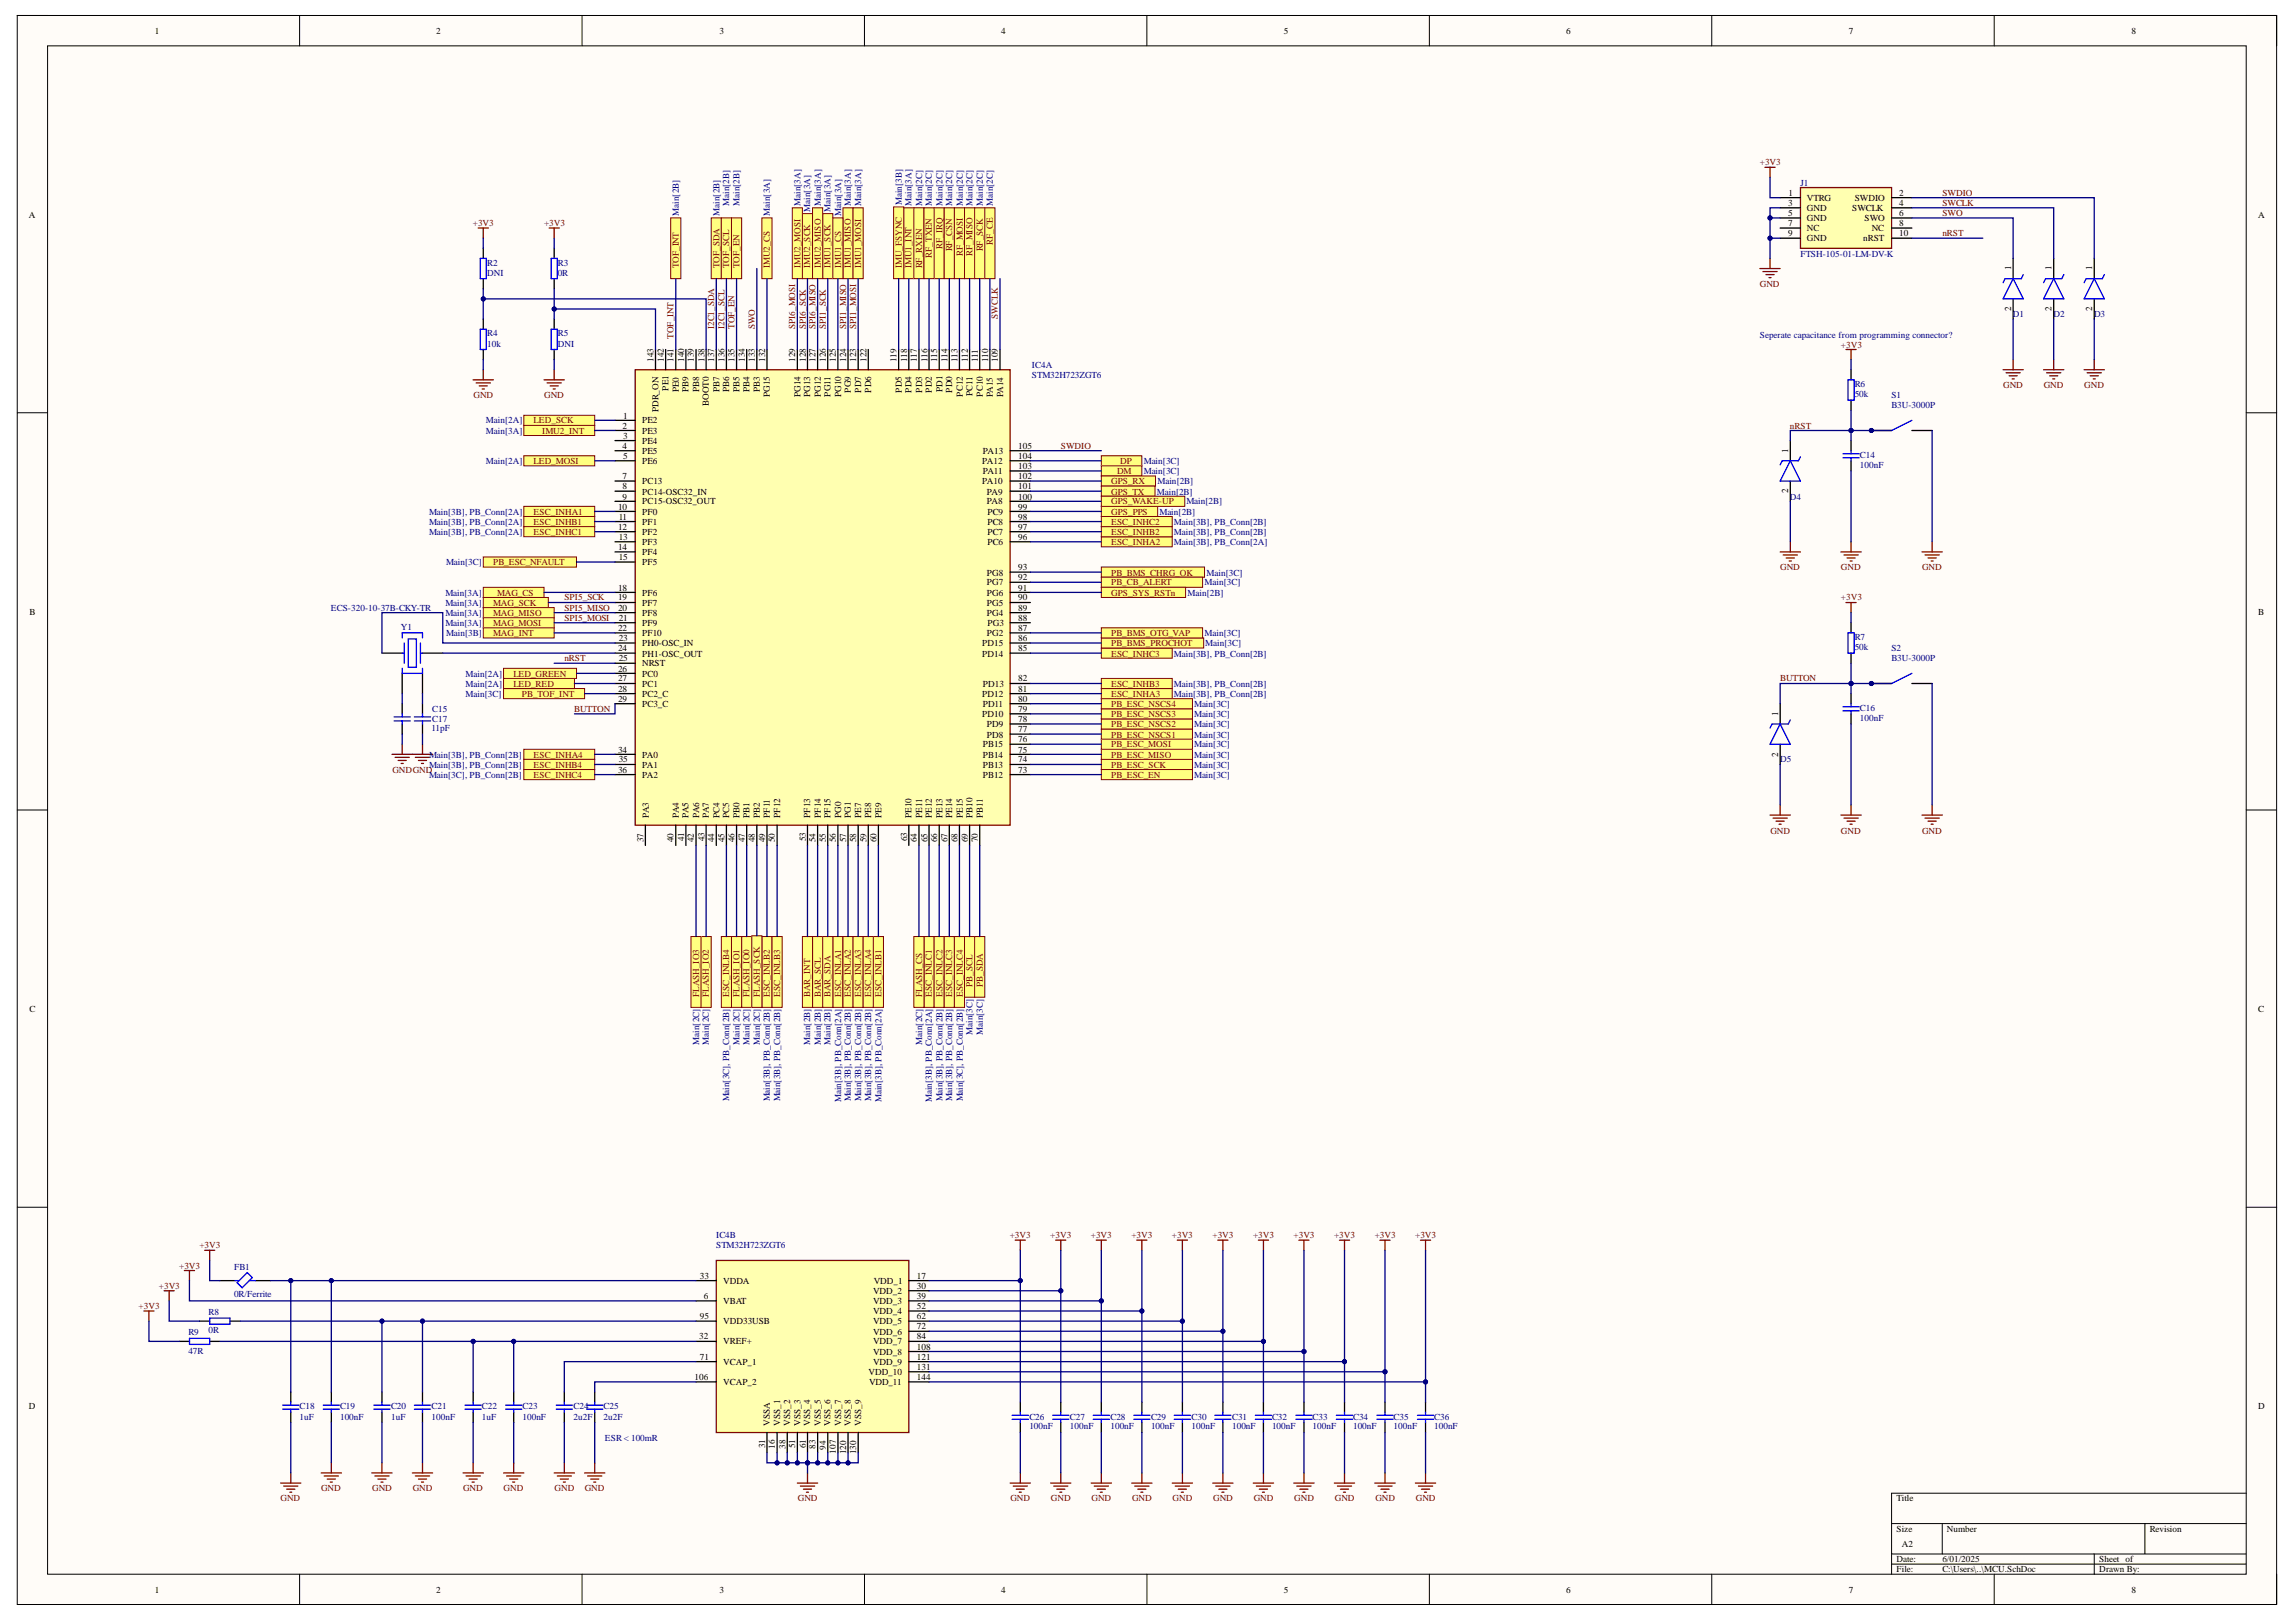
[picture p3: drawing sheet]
<svg xmlns="http://www.w3.org/2000/svg" width="297mm" height="210mm" viewBox="0 0 297 210" stroke-linecap="round" stroke-linejoin="round" font-family="sans-serif">
<defs><g id="words">
<g font-size="1.2">
<text x="20.1" y="4.4">1</text>
<text x="56.4" y="4.4">2</text>
<text x="93.1" y="4.4">3</text>
<text x="129.5" y="4.4">4</text>
<text x="166.1" y="4.4">5</text>
<text x="202.6" y="4.4">6</text>
<text x="239.2" y="4.4">7</text>
<text x="275.7" y="4.4">8</text>
<text x="3.7" y="28.1">A</text>
<text x="231.3" y="26.6">3</text>
<text x="231.3" y="28">5</text>
<text x="231.3" y="29.2">7</text>
<text x="231.4" y="25.4">1</text>
<text x="233.8" y="26">VTRG</text>
<text x="233.8" y="27.3">GND</text>
<text x="233.8" y="28.7">GND</text>
<text x="233.8" y="29.9">NC</text>
<text x="239.6" y="27.3">SWCLK</text>
<text x="239.9" y="26">SWDIO</text>
<text x="241.2" y="28.7">SWO</text>
<text x="242.1" y="29.9">NC</text>
<text x="245.7" y="25.4">2</text>
<text x="245.7" y="26.6">4</text>
<text x="245.7" y="28">6</text>
<text x="245.7" y="29.2">8</text>
<text x="292.2" y="28.1">A</text>
<text x="231.3" y="30.6">9</text>
<text x="233.8" y="31.2">GND</text>
<text x="241" y="31.2">nRST</text>
<text x="245.7" y="30.6">10</text>
<text x="260.2" y="35" transform="rotate(-90 260.2 35)">1</text>
<text x="265.4" y="35" transform="rotate(-90 265.4 35)">1</text>
<text x="270.7" y="35" transform="rotate(-90 270.7 35)">1</text>
<text x="260.2" y="40.2" transform="rotate(-90 260.2 40.2)">2</text>
<text x="265.4" y="40.2" transform="rotate(-90 265.4 40.2)">2</text>
<text x="270.7" y="40.2" transform="rotate(-90 270.7 40.2)">2</text>
<text x="84.5" y="46.8" transform="rotate(-90 84.5 46.8)">143</text>
<text x="85.9" y="46.8" transform="rotate(-90 85.9 46.8)">142</text>
<text x="87.1" y="46.8" transform="rotate(-90 87.1 46.8)">141</text>
<text x="88.5" y="46.8" transform="rotate(-90 88.5 46.8)">140</text>
<text x="89.8" y="46.8" transform="rotate(-90 89.8 46.8)">139</text>
<text x="91.1" y="46.8" transform="rotate(-90 91.1 46.8)">138</text>
<text x="92.4" y="46.8" transform="rotate(-90 92.4 46.8)">137</text>
<text x="93.7" y="46.8" transform="rotate(-90 93.7 46.8)">136</text>
<text x="95" y="46.8" transform="rotate(-90 95 46.8)">135</text>
<text x="96.4" y="46.8" transform="rotate(-90 96.4 46.8)">134</text>
<text x="97.6" y="46.8" transform="rotate(-90 97.6 46.8)">133</text>
<text x="99" y="46.8" transform="rotate(-90 99 46.8)">132</text>
<text x="102.9" y="46.8" transform="rotate(-90 102.9 46.8)">129</text>
<text x="104.2" y="46.8" transform="rotate(-90 104.2 46.8)">128</text>
<text x="105.5" y="46.8" transform="rotate(-90 105.5 46.8)">127</text>
<text x="106.9" y="46.8" transform="rotate(-90 106.9 46.8)">126</text>
<text x="108.1" y="46.8" transform="rotate(-90 108.1 46.8)">125</text>
<text x="109.5" y="46.8" transform="rotate(-90 109.5 46.8)">124</text>
<text x="110.8" y="46.8" transform="rotate(-90 110.8 46.8)">123</text>
<text x="112.1" y="46.8" transform="rotate(-90 112.1 46.8)">122</text>
<text x="116" y="46.8" transform="rotate(-90 116 46.8)">119</text>
<text x="117.4" y="46.8" transform="rotate(-90 117.4 46.8)">118</text>
<text x="118.6" y="46.8" transform="rotate(-90 118.6 46.8)">117</text>
<text x="120" y="46.8" transform="rotate(-90 120 46.8)">116</text>
<text x="121.2" y="46.8" transform="rotate(-90 121.2 46.8)">115</text>
<text x="122.6" y="46.8" transform="rotate(-90 122.6 46.8)">114</text>
<text x="123.9" y="46.8" transform="rotate(-90 123.9 46.8)">113</text>
<text x="125.2" y="46.8" transform="rotate(-90 125.2 46.8)">112</text>
<text x="126.5" y="46.8" transform="rotate(-90 126.5 46.8)">111</text>
<text x="127.8" y="46.8" transform="rotate(-90 127.8 46.8)">110</text>
<text x="129.1" y="46.8" transform="rotate(-90 129.1 46.8)">109</text>
<text x="85.2" y="53.3" transform="rotate(-90 85.2 53.3)">PDR_ON</text>
<text x="86.5" y="50.6" transform="rotate(-90 86.5 50.6)">PE1</text>
<text x="87.8" y="50.7" transform="rotate(-90 87.8 50.7)">PE0</text>
<text x="89.1" y="50.7" transform="rotate(-90 89.1 50.7)">PB9</text>
<text x="90.4" y="50.7" transform="rotate(-90 90.4 50.7)">PB8</text>
<text x="91.7" y="52.5" transform="rotate(-90 91.7 52.5)">BOOT0</text>
<text x="93.1" y="50.7" transform="rotate(-90 93.1 50.7)">PB7</text>
<text x="94.3" y="50.7" transform="rotate(-90 94.3 50.7)">PB6</text>
<text x="95.7" y="50.7" transform="rotate(-90 95.7 50.7)">PB5</text>
<text x="97" y="50.7" transform="rotate(-90 97 50.7)">PB4</text>
<text x="98.3" y="50.7" transform="rotate(-90 98.3 50.7)">PB3</text>
<text x="99.6" y="51.4" transform="rotate(-90 99.6 51.4)">PG15</text>
<text x="103.6" y="51.4" transform="rotate(-90 103.6 51.4)">PG14</text>
<text x="104.8" y="51.4" transform="rotate(-90 104.8 51.4)">PG13</text>
<text x="106.2" y="51.4" transform="rotate(-90 106.2 51.4)">PG12</text>
<text x="107.5" y="51.3" transform="rotate(-90 107.5 51.3)">PG11</text>
<text x="108.8" y="51.4" transform="rotate(-90 108.8 51.4)">PG10</text>
<text x="110.1" y="50.8" transform="rotate(-90 110.1 50.8)">PG9</text>
<text x="111.4" y="50.8" transform="rotate(-90 111.4 50.8)">PD7</text>
<text x="112.7" y="50.8" transform="rotate(-90 112.7 50.8)">PD6</text>
<text x="116.7" y="50.8" transform="rotate(-90 116.7 50.8)">PD5</text>
<text x="117.9" y="50.8" transform="rotate(-90 117.9 50.8)">PD4</text>
<text x="119.3" y="50.8" transform="rotate(-90 119.3 50.8)">PD3</text>
<text x="120.6" y="50.8" transform="rotate(-90 120.6 50.8)">PD2</text>
<text x="121.9" y="50.7" transform="rotate(-90 121.9 50.7)">PD1</text>
<text x="123.2" y="50.8" transform="rotate(-90 123.2 50.8)">PD0</text>
<text x="124.5" y="51.3" transform="rotate(-90 124.5 51.3)">PC12</text>
<text x="125.8" y="51.2" transform="rotate(-90 125.8 51.2)">PC11</text>
<text x="127.2" y="51.3" transform="rotate(-90 127.2 51.3)">PC10</text>
<text x="128.4" y="51.4" transform="rotate(-90 128.4 51.4)">PA15</text>
<text x="129.8" y="51.4" transform="rotate(-90 129.8 51.4)">PA14</text>
<text x="80.5" y="55.5">2</text>
<text x="80.5" y="58.1">4</text>
<text x="80.6" y="54.2">1</text>
<text x="80.6" y="56.8">3</text>
<text x="80.6" y="59.4">5</text>
<text x="83.1" y="54.8">PE2</text>
<text x="83.1" y="56.1">PE3</text>
<text x="83.1" y="57.4">PE4</text>
<text x="83.1" y="58.8">PE5</text>
<text x="127.2" y="58.8">PA13</text>
<text x="131.7" y="58.1">105</text>
<text x="131.7" y="59.4">104</text>
<text x="231.3" y="58.6" transform="rotate(-90 231.3 58.6)">1</text>
<text x="80" y="65.9">10</text>
<text x="80.5" y="62.1">7</text>
<text x="80.5" y="63.3">8</text>
<text x="80.5" y="64.7">9</text>
<text x="83.1" y="60">PE6</text>
<text x="83.1" y="62.6">PC13</text>
<text x="83.1" y="64">PC14-OSC32_IN</text>
<text x="83.1" y="65.3">PC15-OSC32_OUT</text>
<text x="127.1" y="60">PA12</text>
<text x="127.1" y="62.6">PA10</text>
<text x="127.2" y="61.4">PA11</text>
<text x="127.7" y="64">PA9</text>
<text x="127.7" y="65.3">PA8</text>
<text x="131.7" y="60.7">103</text>
<text x="131.7" y="62.1">102</text>
<text x="131.7" y="63.3">101</text>
<text x="131.7" y="64.7">100</text>
<text x="131.7" y="65.9">99</text>
<text x="231.3" y="63.8" transform="rotate(-90 231.3 63.8)">2</text>
<text x="80" y="68.6">12</text>
<text x="80" y="71.2">14</text>
<text x="80" y="67.3">11</text>
<text x="80" y="69.9">13</text>
<text x="83.1" y="66.6">PF0</text>
<text x="83.1" y="67.9">PF1</text>
<text x="83.1" y="69.2">PF2</text>
<text x="83.1" y="70.5">PF3</text>
<text x="83.1" y="71.9">PF4</text>
<text x="127.8" y="66.6">PC9</text>
<text x="127.8" y="67.9">PC8</text>
<text x="127.8" y="69.2">PC7</text>
<text x="127.8" y="70.5">PC6</text>
<text x="131.7" y="67.3">98</text>
<text x="131.7" y="68.6">97</text>
<text x="131.7" y="69.9">96</text>
<text x="80" y="76.4">18</text>
<text x="80" y="77.7">19</text>
<text x="80" y="72.5">15</text>
<text x="83.1" y="73.1">PF5</text>
<text x="83.1" y="77.1">PF6</text>
<text x="127.7" y="74.5">PG8</text>
<text x="127.7" y="75.7">PG7</text>
<text x="127.7" y="77.1">PG6</text>
<text x="131.7" y="73.8">93</text>
<text x="131.7" y="75.1">92</text>
<text x="131.7" y="76.4">91</text>
<text x="131.7" y="77.7">90</text>
<text x="3.8" y="79.6">B</text>
<text x="80" y="79">20</text>
<text x="80" y="81.7">22</text>
<text x="80" y="80.3">21</text>
<text x="80" y="82.9">23</text>
<text x="83.1" y="78.4">PF7</text>
<text x="83.1" y="79.7">PF8</text>
<text x="83.1" y="81">PF9</text>
<text x="83.1" y="82.3">PF10</text>
<text x="83.1" y="83.6">PH0-OSC_IN</text>
<text x="127.1" y="83.6">PD15</text>
<text x="127.7" y="78.4">PG5</text>
<text x="127.7" y="79.7">PG4</text>
<text x="127.7" y="82.3">PG2</text>
<text x="127.8" y="81">PG3</text>
<text x="131.7" y="79">89</text>
<text x="131.7" y="80.3">88</text>
<text x="131.7" y="81.7">87</text>
<text x="131.7" y="82.9">86</text>
<text x="292.2" y="79.6">B</text>
<text x="80" y="84.3">24</text>
<text x="80" y="86.9">26</text>
<text x="80" y="88.2">27</text>
<text x="80" y="89.5">28</text>
<text x="80" y="85.6">25</text>
<text x="83.1" y="85">PH1-OSC_OUT</text>
<text x="83.1" y="86.2">NRST</text>
<text x="83.1" y="87.6">PC0</text>
<text x="83.1" y="88.9">PC1</text>
<text x="127.1" y="85">PD14</text>
<text x="127.2" y="88.9">PD13</text>
<text x="131.7" y="84.3">85</text>
<text x="131.7" y="88.2">82</text>
<text x="131.7" y="89.5">81</text>
<text x="80" y="90.8">29</text>
<text x="83.1" y="90.2">PC2_C</text>
<text x="83.1" y="91.5">PC3_C</text>
<text x="127.1" y="90.2">PD12</text>
<text x="127.1" y="92.8">PD10</text>
<text x="127.2" y="91.5">PD11</text>
<text x="127.7" y="94.1">PD9</text>
<text x="127.7" y="95.4">PD8</text>
<text x="131.7" y="90.8">80</text>
<text x="131.7" y="92.2">79</text>
<text x="131.7" y="93.4">78</text>
<text x="131.7" y="94.8">77</text>
<text x="230.1" y="92.7" transform="rotate(-90 230.1 92.7)">1</text>
<text x="80" y="97.4">34</text>
<text x="80" y="100">36</text>
<text x="80" y="98.7">35</text>
<text x="83.1" y="98.1">PA0</text>
<text x="83.1" y="99.3">PA1</text>
<text x="83.1" y="100.7">PA2</text>
<text x="127.2" y="96.7">PB15</text>
<text x="127.2" y="98.1">PB14</text>
<text x="127.2" y="99.3">PB13</text>
<text x="127.2" y="100.7">PB12</text>
<text x="131.7" y="96">76</text>
<text x="131.7" y="97.4">75</text>
<text x="131.7" y="98.7">74</text>
<text x="131.7" y="100">73</text>
<text x="230.1" y="97.9" transform="rotate(-90 230.1 97.9)">2</text>
<text x="83.9" y="105.8" transform="rotate(-90 83.9 105.8)">PA3</text>
<text x="87.8" y="105.8" transform="rotate(-90 87.8 105.8)">PA4</text>
<text x="89.1" y="105.8" transform="rotate(-90 89.1 105.8)">PA5</text>
<text x="90.4" y="105.8" transform="rotate(-90 90.4 105.8)">PA6</text>
<text x="91.7" y="105.8" transform="rotate(-90 91.7 105.8)">PA7</text>
<text x="93.1" y="105.8" transform="rotate(-90 93.1 105.8)">PC4</text>
<text x="94.3" y="105.8" transform="rotate(-90 94.3 105.8)">PC5</text>
<text x="95.7" y="105.8" transform="rotate(-90 95.7 105.8)">PB0</text>
<text x="97" y="105.8" transform="rotate(-90 97 105.8)">PB1</text>
<text x="98.3" y="105.8" transform="rotate(-90 98.3 105.8)">PB2</text>
<text x="99.6" y="105.8" transform="rotate(-90 99.6 105.8)">PF11</text>
<text x="100.9" y="105.8" transform="rotate(-90 100.9 105.8)">PF12</text>
<text x="104.8" y="105.8" transform="rotate(-90 104.8 105.8)">PF13</text>
<text x="106.2" y="105.8" transform="rotate(-90 106.2 105.8)">PF14</text>
<text x="107.5" y="105.8" transform="rotate(-90 107.5 105.8)">PF15</text>
<text x="108.8" y="105.8" transform="rotate(-90 108.8 105.8)">PG0</text>
<text x="110.1" y="105.8" transform="rotate(-90 110.1 105.8)">PG1</text>
<text x="111.4" y="105.8" transform="rotate(-90 111.4 105.8)">PE7</text>
<text x="112.7" y="105.8" transform="rotate(-90 112.7 105.8)">PE8</text>
<text x="114.1" y="105.8" transform="rotate(-90 114.1 105.8)">PE9</text>
<text x="117.9" y="105.8" transform="rotate(-90 117.9 105.8)">PE10</text>
<text x="119.3" y="105.8" transform="rotate(-90 119.3 105.8)">PE11</text>
<text x="120.6" y="105.8" transform="rotate(-90 120.6 105.8)">PE12</text>
<text x="121.9" y="105.8" transform="rotate(-90 121.9 105.8)">PE13</text>
<text x="123.2" y="105.8" transform="rotate(-90 123.2 105.8)">PE14</text>
<text x="124.5" y="105.8" transform="rotate(-90 124.5 105.8)">PE15</text>
<text x="125.8" y="105.8" transform="rotate(-90 125.8 105.8)">PB10</text>
<text x="127.2" y="105.8" transform="rotate(-90 127.2 105.8)">PB11</text>
<text x="83.3" y="109" transform="rotate(-90 83.3 109)">37</text>
<text x="87.1" y="109" transform="rotate(-90 87.1 109)">40</text>
<text x="88.5" y="108.9" transform="rotate(-90 88.5 108.9)">41</text>
<text x="89.8" y="109" transform="rotate(-90 89.8 109)">42</text>
<text x="91.1" y="108.9" transform="rotate(-90 91.1 108.9)">43</text>
<text x="92.4" y="109" transform="rotate(-90 92.4 109)">44</text>
<text x="93.7" y="109" transform="rotate(-90 93.7 109)">45</text>
<text x="95" y="109" transform="rotate(-90 95 109)">46</text>
<text x="96.4" y="109" transform="rotate(-90 96.4 109)">47</text>
<text x="97.6" y="109" transform="rotate(-90 97.6 109)">48</text>
<text x="99" y="109" transform="rotate(-90 99 109)">49</text>
<text x="100.3" y="109" transform="rotate(-90 100.3 109)">50</text>
<text x="104.2" y="108.9" transform="rotate(-90 104.2 108.9)">53</text>
<text x="105.5" y="109" transform="rotate(-90 105.5 109)">54</text>
<text x="106.9" y="109" transform="rotate(-90 106.9 109)">55</text>
<text x="108.1" y="109" transform="rotate(-90 108.1 109)">56</text>
<text x="109.5" y="109" transform="rotate(-90 109.5 109)">57</text>
<text x="110.8" y="109" transform="rotate(-90 110.8 109)">58</text>
<text x="112.1" y="109" transform="rotate(-90 112.1 109)">59</text>
<text x="113.4" y="109" transform="rotate(-90 113.4 109)">60</text>
<text x="117.4" y="108.9" transform="rotate(-90 117.4 108.9)">63</text>
<text x="118.6" y="109" transform="rotate(-90 118.6 109)">64</text>
<text x="120" y="109" transform="rotate(-90 120 109)">65</text>
<text x="121.2" y="109" transform="rotate(-90 121.2 109)">66</text>
<text x="122.6" y="109" transform="rotate(-90 122.6 109)">67</text>
<text x="123.9" y="109" transform="rotate(-90 123.9 109)">68</text>
<text x="125.2" y="109" transform="rotate(-90 125.2 109)">69</text>
<text x="126.5" y="109" transform="rotate(-90 126.5 109)">70</text>
<text x="3.8" y="131">C</text>
<text x="292.2" y="131">C</text>
<text x="90.5" y="165.5">33</text>
<text x="93.6" y="166.1">VDDA</text>
<text x="113" y="167.5">VDD_2</text>
<text x="113" y="166.1">VDD_1</text>
<text x="118.6" y="165.5">17</text>
<text x="118.6" y="166.8">30</text>
<text x="90.4" y="173.3">32</text>
<text x="90.5" y="170.7">95</text>
<text x="91" y="168.1">6</text>
<text x="93.6" y="168.7">VBAT</text>
<text x="93.6" y="174">VREF+</text>
<text x="93.6" y="171.4">VDD33USB</text>
<text x="113" y="168.7">VDD_3</text>
<text x="113" y="170.1">VDD_4</text>
<text x="113" y="171.4">VDD_5</text>
<text x="113" y="172.7">VDD_6</text>
<text x="113" y="174">VDD_7</text>
<text x="118.6" y="168.1">39</text>
<text x="118.6" y="169.4">52</text>
<text x="118.6" y="170.7">62</text>
<text x="118.6" y="172">72</text>
<text x="118.6" y="173.3">84</text>
<text x="89.9" y="178.6">106</text>
<text x="90.5" y="175.9">71</text>
<text x="93.6" y="176.6">VCAP_1</text>
<text x="93.6" y="179.2">VCAP_2</text>
<text x="112.4" y="178">VDD_10</text>
<text x="112.4" y="179.2">VDD_11</text>
<text x="113" y="175.3">VDD_8</text>
<text x="113" y="176.6">VDD_9</text>
<text x="118.6" y="174.7">108</text>
<text x="118.6" y="178.6">144</text>
<text x="118.6" y="177.3">131</text>
<text x="118.6" y="175.9">121</text>
<text x="3.7" y="182.4">D</text>
<text x="99.6" y="184.5" transform="rotate(-90 99.6 184.5)">VSSA</text>
<text x="100.9" y="184.5" transform="rotate(-90 100.9 184.5)">VSS_1</text>
<text x="102.2" y="184.5" transform="rotate(-90 102.2 184.5)">VSS_2</text>
<text x="103.6" y="184.5" transform="rotate(-90 103.6 184.5)">VSS_3</text>
<text x="104.8" y="184.5" transform="rotate(-90 104.8 184.5)">VSS_4</text>
<text x="106.2" y="184.5" transform="rotate(-90 106.2 184.5)">VSS_5</text>
<text x="107.5" y="184.5" transform="rotate(-90 107.5 184.5)">VSS_6</text>
<text x="108.8" y="184.5" transform="rotate(-90 108.8 184.5)">VSS_7</text>
<text x="110.1" y="184.5" transform="rotate(-90 110.1 184.5)">VSS_8</text>
<text x="111.4" y="184.5" transform="rotate(-90 111.4 184.5)">VSS_9</text>
<text x="292.2" y="182.4">D</text>
<text x="99" y="187.4" transform="rotate(-90 99 187.4)">31</text>
<text x="100.3" y="187.5" transform="rotate(-90 100.3 187.5)">16</text>
<text x="101.6" y="187.5" transform="rotate(-90 101.6 187.5)">38</text>
<text x="102.9" y="187.4" transform="rotate(-90 102.9 187.4)">51</text>
<text x="104.2" y="187.4" transform="rotate(-90 104.2 187.4)">61</text>
<text x="105.5" y="187.5" transform="rotate(-90 105.5 187.5)">83</text>
<text x="106.9" y="187.6" transform="rotate(-90 106.9 187.6)">94</text>
<text x="108.1" y="188.1" transform="rotate(-90 108.1 188.1)">107</text>
<text x="109.5" y="188.2" transform="rotate(-90 109.5 188.2)">120</text>
<text x="110.8" y="188.2" transform="rotate(-90 110.8 188.2)">130</text>
<text x="245.4" y="194.3">Title</text>
<text x="245.4" y="198.3">Size</text>
<text x="245.4" y="202.1">Date:</text>
<text x="245.4" y="203.5">File:</text>
<text x="246" y="200.2">A2</text>
<text x="251.3" y="202.1">6/01/2025</text>
<text x="251.3" y="203.5">C:\Users\..\MCU.SchDoc</text>
<text x="251.9" y="198.3">Number</text>
<text x="271.6" y="202.1">Sheet of</text>
<text x="271.6" y="203.5">Drawn By:</text>
<text x="278.1" y="198.3">Revision</text>
<text x="20.1" y="206.1">1</text>
<text x="56.4" y="206.1">2</text>
<text x="93.1" y="206.1">3</text>
<text x="129.5" y="206.1">4</text>
<text x="166.1" y="206.1">5</text>
<text x="202.6" y="206.1">6</text>
<text x="239.2" y="206.1">7</text>
<text x="275.7" y="206.1">8</text>
</g>
<g font-size="1.2" fill="#800000">
<text x="227.7" y="21.4">+3V3</text>
<text x="61.2" y="29.2">+3V3</text>
<text x="70.4" y="29.2">+3V3</text>
<text x="251.3" y="25.4">SWDIO</text>
<text x="251.3" y="26.6">SWCLK</text>
<text x="251.3" y="28">SWO</text>
<text x="87.8" y="34.7" transform="rotate(-90 87.8 34.7)">TOF_INT</text>
<text x="93.1" y="34.7" transform="rotate(-90 93.1 34.7)">TOF_SDA</text>
<text x="94.3" y="34.7" transform="rotate(-90 94.3 34.7)">TOF_SCL</text>
<text x="95.7" y="34.7" transform="rotate(-90 95.7 34.7)">TOF_EN</text>
<text x="99.6" y="34.7" transform="rotate(-90 99.6 34.7)">IMU2_CS</text>
<text x="103.6" y="34.7" transform="rotate(-90 103.6 34.7)">IMU2_MOSI</text>
<text x="104.8" y="34.7" transform="rotate(-90 104.8 34.7)">IMU2_SCK</text>
<text x="106.2" y="34.7" transform="rotate(-90 106.2 34.7)">IMU2_MISO</text>
<text x="107.5" y="34.7" transform="rotate(-90 107.5 34.7)">IMU1_SCK</text>
<text x="108.8" y="34.7" transform="rotate(-90 108.8 34.7)">IMU1_CS</text>
<text x="110.1" y="34.7" transform="rotate(-90 110.1 34.7)">IMU1_MISO</text>
<text x="111.4" y="34.7" transform="rotate(-90 111.4 34.7)">IMU1_MOSI</text>
<text x="116.7" y="34.7" transform="rotate(-90 116.7 34.7)">IMU_FSYNC</text>
<text x="117.9" y="34.7" transform="rotate(-90 117.9 34.7)">IMU1_INT</text>
<text x="119.3" y="34.7" transform="rotate(-90 119.3 34.7)">RF_RXEN</text>
<text x="120.6" y="33.4" transform="rotate(-90 120.6 33.4)">RF_TXEN</text>
<text x="121.9" y="32.2" transform="rotate(-90 121.9 32.2)">RF_IRQ</text>
<text x="123.2" y="32.5" transform="rotate(-90 123.2 32.5)">RF_CSN</text>
<text x="124.5" y="33.1" transform="rotate(-90 124.5 33.1)">RF_MOSI</text>
<text x="125.8" y="33.1" transform="rotate(-90 125.8 33.1)">RF_MISO</text>
<text x="127.2" y="32.5" transform="rotate(-90 127.2 32.5)">RF_SCK</text>
<text x="128.4" y="31.7" transform="rotate(-90 128.4 31.7)">RF_CE</text>
<text x="251.3" y="30.6">nRST</text>
<text x="129.1" y="41.3" transform="rotate(-90 129.1 41.3)">SWCLK</text>
<text x="227.7" y="37.1">GND</text>
<text x="87.1" y="43.9" transform="rotate(-90 87.1 43.9)">TOF_INT</text>
<text x="92.4" y="42.6" transform="rotate(-90 92.4 42.6)">I2C1_SDA</text>
<text x="93.7" y="42.6" transform="rotate(-90 93.7 42.6)">I2C1_SCL</text>
<text x="95" y="42.6" transform="rotate(-90 95 42.6)">TOF_EN</text>
<text x="97.6" y="42.6" transform="rotate(-90 97.6 42.6)">SWO</text>
<text x="102.9" y="42.6" transform="rotate(-90 102.9 42.6)">SPI6_MOSI</text>
<text x="104.2" y="42.6" transform="rotate(-90 104.2 42.6)">SPI6_SCK</text>
<text x="105.5" y="42.6" transform="rotate(-90 105.5 42.6)">SPI6_MISO</text>
<text x="106.9" y="42.6" transform="rotate(-90 106.9 42.6)">SPI1_SCK</text>
<text x="109.5" y="42.6" transform="rotate(-90 109.5 42.6)">SPI1_MISO</text>
<text x="110.8" y="42.6" transform="rotate(-90 110.8 42.6)">SPI1_MOSI</text>
<text x="238.2" y="45">+3V3</text>
<text x="61.3" y="51.6">GND</text>
<text x="70.4" y="51.6">GND</text>
<text x="259.2" y="50.2">GND</text>
<text x="264.4" y="50.2">GND</text>
<text x="269.6" y="50.2">GND</text>
<text x="69" y="54.8">LED_SCK</text>
<text x="70.1" y="56.1">IMU2_INT</text>
<text x="137.2" y="58.1">SWDIO</text>
<text x="231.6" y="55.5">nRST</text>
<text x="69" y="60">LED_MOSI</text>
<text x="143.7" y="62.6">GPS_RX</text>
<text x="143.7" y="64">GPS_TX</text>
<text x="143.7" y="65.3">GPS_WAKE-UP</text>
<text x="144.5" y="61.4">DM</text>
<text x="144.9" y="60">DP</text>
<text x="69" y="66.6">ESC_INHA1</text>
<text x="69" y="67.9">ESC_INHB1</text>
<text x="69" y="69.2">ESC_INHC1</text>
<text x="143.7" y="70.5">ESC_INHA2</text>
<text x="143.7" y="69.2">ESC_INHB2</text>
<text x="143.7" y="67.9">ESC_INHC2</text>
<text x="143.7" y="66.6">GPS_PPS</text>
<text x="63.8" y="73.1">PB_ESC_NFAULT</text>
<text x="64.3" y="77.1">MAG_CS</text>
<text x="73" y="77.7">SPI5_SCK</text>
<text x="143.7" y="74.5">PB_BMS_CHRG_OK</text>
<text x="143.7" y="75.7">PB_CB_ALERT</text>
<text x="143.7" y="77.1">GPS_SYS_RSTn</text>
<text x="230.3" y="73.8">GND</text>
<text x="238.2" y="73.8">GND</text>
<text x="238.2" y="77.7">+3V3</text>
<text x="248.7" y="73.8">GND</text>
<text x="63.8" y="78.4">MAG_SCK</text>
<text x="63.8" y="79.7">MAG_MISO</text>
<text x="63.8" y="81">MAG_MOSI</text>
<text x="63.8" y="82.3">MAG_INT</text>
<text x="73" y="79">SPI5_MISO</text>
<text x="73" y="80.3">SPI5_MOSI</text>
<text x="143.7" y="83.6">PB_BMS_PROCHOT</text>
<text x="143.7" y="82.3">PB_BMS_OTG_VAP</text>
<text x="66.4" y="88.9">LED_RED</text>
<text x="66.4" y="87.6">LED_GREEN</text>
<text x="73" y="85.6">nRST</text>
<text x="143.7" y="88.9">ESC_INHB3</text>
<text x="143.7" y="85">ESC_INHC3</text>
<text x="230.3" y="88.2">BUTTON</text>
<text x="67.5" y="90.2">PB_TOF_INT</text>
<text x="74.3" y="92.2">BUTTON</text>
<text x="143.7" y="90.2">ESC_INHA3</text>
<text x="143.7" y="95.4">PB_ESC_NSCS1</text>
<text x="143.7" y="94.1">PB_ESC_NSCS2</text>
<text x="143.7" y="92.8">PB_ESC_NSCS3</text>
<text x="143.7" y="91.5">PB_ESC_NSCS4</text>
<text x="50.8" y="100">GNDGND</text>
<text x="69" y="98.1">ESC_INHA4</text>
<text x="69" y="99.3">ESC_INHB4</text>
<text x="69" y="100.7">ESC_INHC4</text>
<text x="143.7" y="100.7">PB_ESC_EN</text>
<text x="143.7" y="99.3">PB_ESC_SCK</text>
<text x="143.7" y="98.1">PB_ESC_MISO</text>
<text x="143.7" y="96.7">PB_ESC_MOSI</text>
<text x="229" y="107.9">GND</text>
<text x="238.2" y="107.9">GND</text>
<text x="248.7" y="107.9">GND</text>
<text x="90.4" y="129" transform="rotate(-90 90.4 129)">FLASH_IO3</text>
<text x="91.7" y="129" transform="rotate(-90 91.7 129)">FLASH_IO2</text>
<text x="94.3" y="129" transform="rotate(-90 94.3 129)">ESC_INLB4</text>
<text x="95.7" y="129" transform="rotate(-90 95.7 129)">FLASH_IO1</text>
<text x="97" y="129" transform="rotate(-90 97 129)">FLASH_IO0</text>
<text x="98.3" y="129" transform="rotate(-90 98.3 129)">FLASH_SCK</text>
<text x="99.6" y="129" transform="rotate(-90 99.6 129)">ESC_INLB2</text>
<text x="100.9" y="129" transform="rotate(-90 100.9 129)">ESC_INLB3</text>
<text x="104.8" y="129" transform="rotate(-90 104.8 129)">BAR_INT</text>
<text x="106.2" y="129" transform="rotate(-90 106.2 129)">BAR_SCL</text>
<text x="107.5" y="129" transform="rotate(-90 107.5 129)">BAR_SDA</text>
<text x="108.8" y="129" transform="rotate(-90 108.8 129)">ESC_INLA1</text>
<text x="110.1" y="129" transform="rotate(-90 110.1 129)">ESC_INLA2</text>
<text x="111.4" y="129" transform="rotate(-90 111.4 129)">ESC_INLA3</text>
<text x="112.7" y="129" transform="rotate(-90 112.7 129)">ESC_INLA4</text>
<text x="114.1" y="129" transform="rotate(-90 114.1 129)">ESC_INLB1</text>
<text x="119.3" y="129" transform="rotate(-90 119.3 129)">FLASH_CS</text>
<text x="120.6" y="129" transform="rotate(-90 120.6 129)">ESC_INLC1</text>
<text x="121.9" y="129" transform="rotate(-90 121.9 129)">ESC_INLC2</text>
<text x="123.2" y="129" transform="rotate(-90 123.2 129)">ESC_INLC3</text>
<text x="124.5" y="129" transform="rotate(-90 124.5 129)">ESC_INLC4</text>
<text x="125.8" y="127.7" transform="rotate(-90 125.8 127.7)">PB_SCL</text>
<text x="127.2" y="127.7" transform="rotate(-90 127.2 127.7)">PB_SDA</text>
<text x="25.8" y="161.6">+3V3</text>
<text x="130.6" y="160.2">+3V3</text>
<text x="135.9" y="160.2">+3V3</text>
<text x="141.1" y="160.2">+3V3</text>
<text x="146.4" y="160.2">+3V3</text>
<text x="151.6" y="160.2">+3V3</text>
<text x="156.9" y="160.2">+3V3</text>
<text x="162.1" y="160.2">+3V3</text>
<text x="167.4" y="160.2">+3V3</text>
<text x="172.6" y="160.2">+3V3</text>
<text x="177.8" y="160.2">+3V3</text>
<text x="183.1" y="160.2">+3V3</text>
<text x="20.6" y="166.8">+3V3</text>
<text x="23.2" y="164.2">+3V3</text>
<text x="17.9" y="169.4">+3V3</text>
<text x="36.3" y="194.3">GND</text>
<text x="41.5" y="193">GND</text>
<text x="48.1" y="193">GND</text>
<text x="53.4" y="193">GND</text>
<text x="59.9" y="193">GND</text>
<text x="65.1" y="193">GND</text>
<text x="71.7" y="193">GND</text>
<text x="75.6" y="193">GND</text>
<text x="103.2" y="194.3">GND</text>
<text x="130.7" y="194.3">GND</text>
<text x="136" y="194.3">GND</text>
<text x="141.2" y="194.3">GND</text>
<text x="146.5" y="194.3">GND</text>
<text x="151.7" y="194.3">GND</text>
<text x="156.9" y="194.3">GND</text>
<text x="162.2" y="194.3">GND</text>
<text x="167.4" y="194.3">GND</text>
<text x="172.7" y="194.3">GND</text>
<text x="177.9" y="194.3">GND</text>
<text x="183.2" y="194.3">GND</text>
</g>
<g font-size="1.2" fill="#000080">
<text x="87.8" y="27.9" transform="rotate(-90 87.8 27.9)">Main[2B]</text>
<text x="93.1" y="27.9" transform="rotate(-90 93.1 27.9)">Main[2B]</text>
<text x="94.3" y="26.6" transform="rotate(-90 94.3 26.6)">Main[2B]</text>
<text x="95.7" y="26.6" transform="rotate(-90 95.7 26.6)">Main[2B]</text>
<text x="99.6" y="27.9" transform="rotate(-90 99.6 27.9)">Main[3A]</text>
<text x="103.6" y="26.6" transform="rotate(-90 103.6 26.6)">Main[3A]</text>
<text x="104.8" y="27.4" transform="rotate(-90 104.8 27.4)">Main[3A]</text>
<text x="106.2" y="26.6" transform="rotate(-90 106.2 26.6)">Main[3A]</text>
<text x="107.5" y="27.4" transform="rotate(-90 107.5 27.4)">Main[3A]</text>
<text x="108.8" y="27.9" transform="rotate(-90 108.8 27.9)">Main[3A]</text>
<text x="110.1" y="26.6" transform="rotate(-90 110.1 26.6)">Main[3A]</text>
<text x="111.4" y="26.6" transform="rotate(-90 111.4 26.6)">Main[3A]</text>
<text x="116.7" y="26.5" transform="rotate(-90 116.7 26.5)">Main[3B]</text>
<text x="117.9" y="26.6" transform="rotate(-90 117.9 26.6)">Main[3A]</text>
<text x="119.3" y="26.6" transform="rotate(-90 119.3 26.6)">Main[2C]</text>
<text x="120.6" y="26.6" transform="rotate(-90 120.6 26.6)">Main[2C]</text>
<text x="121.9" y="26.6" transform="rotate(-90 121.9 26.6)">Main[2C]</text>
<text x="123.2" y="26.6" transform="rotate(-90 123.2 26.6)">Main[2C]</text>
<text x="124.5" y="26.6" transform="rotate(-90 124.5 26.6)">Main[2C]</text>
<text x="125.8" y="26.6" transform="rotate(-90 125.8 26.6)">Main[2C]</text>
<text x="127.2" y="26.6" transform="rotate(-90 127.2 26.6)">Main[2C]</text>
<text x="128.4" y="26.6" transform="rotate(-90 128.4 26.6)">Main[2C]</text>
<text x="232.9" y="24">J1</text>
<text x="63" y="35.7">DNI</text>
<text x="63" y="34.4">R2</text>
<text x="72.2" y="35.7">0R</text>
<text x="72.2" y="34.4">R3</text>
<text x="232.9" y="33.2">FTSH-105-01-LM-DV-K</text>
<text x="260.4" y="41.1">D1</text>
<text x="265.7" y="41.1">D2</text>
<text x="270.9" y="41.1">D3</text>
<text x="63" y="44.9">10k</text>
<text x="63" y="43.5">R4</text>
<text x="72.2" y="44.9">DNI</text>
<text x="72.2" y="43.5">R5</text>
<text x="133.5" y="47.6">IC4A</text>
<text x="227.7" y="43.7">Seperate capacitance from programming connector?</text>
<text x="133.5" y="48.9">STM32H723ZGT6</text>
<text x="239.9" y="51.4">50k</text>
<text x="239.9" y="50.1">R6</text>
<text x="244.7" y="51.6">S1</text>
<text x="244.7" y="52.8">B3U-3000P</text>
<text x="62.9" y="56.1">Main[3A]</text>
<text x="62.9" y="54.8">Main[2A]</text>
<text x="240.6" y="59.3">C14</text>
<text x="62.9" y="60">Main[2A]</text>
<text x="148" y="60">Main[3C]</text>
<text x="148" y="61.4">Main[3C]</text>
<text x="149.7" y="64">Main[2B]</text>
<text x="149.8" y="62.6">Main[2B]</text>
<text x="153.5" y="65.3">Main[2B]</text>
<text x="231.6" y="64.7">D4</text>
<text x="240.6" y="60.6">100nF</text>
<text x="55.5" y="66.6">Main[3B], PB_Conn[2A]</text>
<text x="55.5" y="67.9">Main[3B], PB_Conn[2A]</text>
<text x="55.5" y="69.2">Main[3B], PB_Conn[2A]</text>
<text x="150" y="66.6">Main[2B]</text>
<text x="151.9" y="70.5">Main[3B], PB_Conn[2A]</text>
<text x="151.9" y="69.2">Main[3B], PB_Conn[2B]</text>
<text x="151.9" y="67.9">Main[3B], PB_Conn[2B]</text>
<text x="57.6" y="77.1">Main[3A]</text>
<text x="57.7" y="73.1">Main[3C]</text>
<text x="153.6" y="77.1">Main[2B]</text>
<text x="155.8" y="75.7">Main[3C]</text>
<text x="156.1" y="74.5">Main[3C]</text>
<text x="42.8" y="79">ECS-320-10-37B-CKY-TR</text>
<text x="51.9" y="81.5">Y1</text>
<text x="57.6" y="78.4">Main[3A]</text>
<text x="57.6" y="79.7">Main[3A]</text>
<text x="57.6" y="81">Main[3A]</text>
<text x="57.7" y="82.3">Main[3B]</text>
<text x="155.8" y="82.3">Main[3C]</text>
<text x="155.9" y="83.6">Main[3C]</text>
<text x="239.9" y="82.9">R7</text>
<text x="60.2" y="88.9">Main[2A]</text>
<text x="60.2" y="87.6">Main[2A]</text>
<text x="151.9" y="88.9">Main[3B], PB_Conn[2B]</text>
<text x="151.9" y="85">Main[3B], PB_Conn[2B]</text>
<text x="239.9" y="84.1">50k</text>
<text x="244.7" y="84.3">S2</text>
<text x="244.7" y="85.6">B3U-3000P</text>
<text x="55.8" y="94.6">11pF</text>
<text x="55.9" y="92.2">C15</text>
<text x="55.9" y="93.4">C17</text>
<text x="60.2" y="90.2">Main[3C]</text>
<text x="151.9" y="90.2">Main[3B], PB_Conn[2B]</text>
<text x="154.5" y="95.4">Main[3C]</text>
<text x="154.5" y="94.1">Main[3C]</text>
<text x="154.5" y="92.8">Main[3C]</text>
<text x="154.5" y="91.5">Main[3C]</text>
<text x="240.6" y="93.3">100nF</text>
<text x="240.6" y="92">C16</text>
<text x="55.5" y="98.1">Main[3B], PB_Conn[2B]</text>
<text x="55.5" y="99.3">Main[3B], PB_Conn[2B]</text>
<text x="55.5" y="100.7">Main[3C], PB_Conn[2B]</text>
<text x="154.5" y="100.7">Main[3C]</text>
<text x="154.5" y="99.3">Main[3C]</text>
<text x="154.5" y="98.1">Main[3C]</text>
<text x="154.5" y="96.7">Main[3C]</text>
<text x="230.3" y="98.7">D5</text>
<text x="90.4" y="135.2" transform="rotate(-90 90.4 135.2)">Main[2C]</text>
<text x="91.7" y="135.2" transform="rotate(-90 91.7 135.2)">Main[2C]</text>
<text x="95.7" y="135.2" transform="rotate(-90 95.7 135.2)">Main[2C]</text>
<text x="97" y="135.2" transform="rotate(-90 97 135.2)">Main[2C]</text>
<text x="98.3" y="135.2" transform="rotate(-90 98.3 135.2)">Main[2C]</text>
<text x="104.8" y="135.2" transform="rotate(-90 104.8 135.2)">Main[2B]</text>
<text x="106.2" y="135.2" transform="rotate(-90 106.2 135.2)">Main[2B]</text>
<text x="107.5" y="135.2" transform="rotate(-90 107.5 135.2)">Main[2B]</text>
<text x="119.3" y="135.2" transform="rotate(-90 119.3 135.2)">Main[2C]</text>
<text x="125.8" y="133.9" transform="rotate(-90 125.8 133.9)">Main[3C]</text>
<text x="127.2" y="133.9" transform="rotate(-90 127.2 133.9)">Main[3C]</text>
<text x="94.3" y="142.5" transform="rotate(-90 94.3 142.5)">Main[3C], PB_Conn[2B]</text>
<text x="99.6" y="142.5" transform="rotate(-90 99.6 142.5)">Main[3B], PB_Conn[2B]</text>
<text x="100.9" y="142.5" transform="rotate(-90 100.9 142.5)">Main[3B], PB_Conn[2B]</text>
<text x="108.8" y="142.6" transform="rotate(-90 108.8 142.6)">Main[3B], PB_Conn[2A]</text>
<text x="110.1" y="142.5" transform="rotate(-90 110.1 142.5)">Main[3B], PB_Conn[2B]</text>
<text x="111.4" y="142.5" transform="rotate(-90 111.4 142.5)">Main[3B], PB_Conn[2B]</text>
<text x="112.7" y="142.5" transform="rotate(-90 112.7 142.5)">Main[3B], PB_Conn[2B]</text>
<text x="114.1" y="142.6" transform="rotate(-90 114.1 142.6)">Main[3B], PB_Conn[2A]</text>
<text x="120.6" y="142.6" transform="rotate(-90 120.6 142.6)">Main[3B], PB_Conn[2A]</text>
<text x="121.9" y="142.5" transform="rotate(-90 121.9 142.5)">Main[3B], PB_Conn[2B]</text>
<text x="123.2" y="142.5" transform="rotate(-90 123.2 142.5)">Main[3B], PB_Conn[2B]</text>
<text x="124.5" y="142.5" transform="rotate(-90 124.5 142.5)">Main[3C], PB_Conn[2B]</text>
<text x="92.6" y="160.2">IC4B</text>
<text x="92.6" y="161.6">STM32H723ZGT6</text>
<text x="30.3" y="164.4">FB1</text>
<text x="30.3" y="167.8">0R/Ferrite</text>
<text x="24.4" y="172.8">R9</text>
<text x="27" y="172.6">0R</text>
<text x="27" y="170.2">R8</text>
<text x="24.4" y="175.2">47R</text>
<text x="38.8" y="183.7">1uF</text>
<text x="38.8" y="182.4">C18</text>
<text x="44" y="183.7">100nF</text>
<text x="44" y="182.4">C19</text>
<text x="50.6" y="183.7">1uF</text>
<text x="50.6" y="182.4">C20</text>
<text x="55.8" y="183.7">100nF</text>
<text x="55.8" y="182.4">C21</text>
<text x="62.4" y="183.7">1uF</text>
<text x="62.4" y="182.4">C22</text>
<text x="67.6" y="183.7">100nF</text>
<text x="67.6" y="182.4">C23</text>
<text x="74.2" y="183.7">2u2F</text>
<text x="74.2" y="182.4">C24</text>
<text x="78.1" y="183.7">2u2F</text>
<text x="78.1" y="182.4">C25</text>
<text x="133.2" y="185">100nF</text>
<text x="133.2" y="183.7">C26</text>
<text x="138.4" y="185">100nF</text>
<text x="138.4" y="183.7">C27</text>
<text x="143.7" y="185">100nF</text>
<text x="143.7" y="183.7">C28</text>
<text x="148.9" y="185">100nF</text>
<text x="148.9" y="183.7">C29</text>
<text x="154.2" y="185">100nF</text>
<text x="154.2" y="183.7">C30</text>
<text x="159.4" y="185">100nF</text>
<text x="159.4" y="183.7">C31</text>
<text x="164.6" y="185">100nF</text>
<text x="164.6" y="183.7">C32</text>
<text x="169.8" y="185">100nF</text>
<text x="169.8" y="183.7">C33</text>
<text x="175.1" y="185">100nF</text>
<text x="175.1" y="183.7">C34</text>
<text x="180.3" y="185">100nF</text>
<text x="180.3" y="183.7">C35</text>
<text x="185.5" y="185">100nF</text>
<text x="185.5" y="183.7">C36</text>
<text x="78.3" y="186.4">ESR &lt; 100mR</text>
</g>
</g></defs>
<path d="M2.2 2h292.3v205.6h-292.3z" fill-rule="evenodd" fill="#fffcf8"/>
<path d="M2.2 2h292.3v205.6h-292.3z" fill="none" stroke="#000" stroke-width=".13"/>
<path d="M6.2 5.9h284.4v197.8h-284.4z" fill-rule="evenodd" fill="#fffcf8"/>
<g fill="none" stroke="#000" stroke-width=".13">
<path d="M2.2 2h4M6.2 5.9h284.4v197.8h-284.4zM38.8 2v3.9M75.3 2v3.9M111.8 2v3.9M148.4 2v3.9M184.9 2v3.9M221.5 2v3.9M258 2v3.9M290.6 2h3.9v3.9M2.2 53.4h4M290.6 53.4h3.9"/>
<path d="M2.2 104.8h4M290.6 104.8h3.9M2.2 156.2h4M290.6 156.2h3.9M244.7 197.2h45.9M251.3 197.2v3.9M277.5 197.2v3.9M290.6 193.2h-45.9v10.5M38.8 203.7v3.9M75.3 203.7v3.9M111.8 203.7v3.9M148.4 203.7v3.9"/>
<path d="M184.9 203.7v3.9M221.5 203.7v3.9M244.7 201.1h45.9M244.7 202.4h45.9M258 203.7v3.9M270.9 201.1v2.6M294.5 203.7v3.9"/>
</g>
<path d="M92.7 163.1h24.9v22.3h-24.9z" fill-rule="evenodd" fill="#ffffb0"/>
<path d="M92.7 163.1h24.9v22.3h-24.9z" fill="none" stroke="#800000" stroke-width=".17"/>
<g fill="none" stroke="#000" stroke-width=".17">
<path d="M90 173.6h2.7M90 176.2h2.7M90 178.8h2.7M90 168.3h2.7M90 165.7h2.7M90 171h2.7M117.6 168.3h2.6M117.6 165.7h2.6M117.6 167h2.6M117.6 173.6h2.6M117.6 169.7h2.6M117.6 171h2.6"/>
<path d="M117.6 176.2h2.6M117.6 172.3h2.6M117.6 174.9h2.6M117.6 178.8h2.6M117.6 177.5h2.6M99.2 185.4v2.6M100.5 185.4v2.6M101.8 185.4v2.6M103.2 185.4v2.6M104.5 185.4v2.6M105.8 185.4v2.6M107.1 185.4v2.6"/>
<path d="M108.4 185.4v2.6M109.7 185.4v2.6M111 185.4v2.6"/>
</g>
<path d="M82.2 47.8h48.5v59h-48.5z" fill-rule="evenodd" fill="#ffffb0"/>
<g fill="none" stroke="#800000" stroke-width=".17">
<path d="M71 29.5h1.4M71.7 29.5v1.3M70.4 49.2h2.6M70.8 49.5h1.8M71.2 49.9h1M71.6 50.3h.2M71.7 47.8v1.4M82.2 47.8h48.5v59h-48.5zM18.6 169.7h1.3M19.3 169.7v1.3M21.2 167h1.3M21.9 167v1.3"/>
<path d="M23.9 164.4h1.3M24.5 164.4v1.3M26.5 161.8h1.3M27.1 161.8v1.3M131.3 160.5h1.4M132 160.5v1.3M136.6 160.5h1.3M137.2 160.5v1.3M141.8 160.5h1.3M142.5 160.5v1.3M147.1 160.5h1.3M147.7 160.5v1.3"/>
<path d="M152.3 160.5h1.3M153 160.5v1.3M157.6 160.5h1.3M158.2 160.5v1.3M162.8 160.5h1.3M163.5 160.5v1.3M168 160.5h1.3M168.7 160.5v1.3M173.3 160.5h1.3M173.9 160.5v1.3M178.5 160.5h1.3M179.2 160.5v1.3"/>
<path d="M183.8 160.5h1.3M184.4 160.5v1.3M36.3 191.9h2.6M36.7 192.3h1.8M37.1 192.7h1M37.5 193.1h.2M37.6 190.6v1.3M41.6 190.6h2.6M41.9 191h1.9M42.3 191.4h1.1M42.7 191.8h.3M42.9 189.3v1.3"/>
<path d="M48.1 190.6h2.6M48.5 191h1.8M48.9 191.4h1M49.3 191.8h.2M49.4 189.3v1.3M53.3 190.6h2.7M53.7 191h1.9M54.1 191.4h1.1M54.5 191.8h.3M54.7 189.3v1.3M59.9 190.6h2.6M60.3 191h1.8"/>
<path d="M60.7 191.4h1M61.1 191.8h.2M61.2 189.3v1.3M65.1 190.6h2.7M65.5 191h1.9M65.9 191.4h1.1M66.3 191.8h.3M66.5 189.3v1.3M71.7 190.6h2.6M72.1 191h1.8M72.5 191.4h1M72.9 191.8h.2"/>
<path d="M73 189.3v1.3M75.6 190.6h2.7M76 191h1.9M76.4 191.4h1.1M76.8 191.8h.3M76.9 189.3v1.3M103.2 191.9h2.6M103.6 192.3h1.8M103.9 192.7h1.1M104.3 193.1h.3M104.5 190.6v1.3M130.7 191.9h2.6"/>
<path d="M131.1 192.3h1.8M131.5 192.7h1M131.9 193.1h.2M132 190.6v1.3M135.9 191.9h2.6M136.3 192.3h1.9M136.7 192.7h1.1M137.1 193.1h.3M137.2 190.6v1.3M141.2 191.9h2.6M141.6 192.3h1.8M142 192.7h1"/>
<path d="M142.4 193.1h.2M142.5 190.6v1.3M146.4 191.9h2.6M146.8 192.3h1.8M147.2 192.7h1M147.6 193.1h.3M147.7 190.6v1.3M151.7 191.9h2.6M152.1 192.3h1.8M152.4 192.7h1.1M152.8 193.1h.3M153 190.6v1.3"/>
<path d="M156.9 191.9h2.6M157.3 192.3h1.8M157.7 192.7h1M158.1 193.1h.2M158.2 190.6v1.3M162.1 191.9h2.7M162.5 192.3h1.9M162.9 192.7h1.1M163.3 193.1h.3M163.5 190.6v1.3M167.4 191.9h2.6M167.8 192.3h1.8"/>
<path d="M168.2 192.7h1M168.6 193.1h.2M168.7 190.6v1.3M172.6 191.9h2.6M173 192.3h1.9M173.4 192.7h1.1M173.8 193.1h.3M173.9 190.6v1.3M177.9 191.9h2.6M178.3 192.3h1.8M178.7 192.7h1M179.1 193.1h.2"/>
<path d="M179.2 190.6v1.3M183.1 191.9h2.6M183.5 192.3h1.8M183.9 192.7h1.1M184.3 193.1h.3M184.4 190.6v1.3"/>
</g>
<g fill="none" stroke="#000" stroke-width=".17">
<path d="M71.7 32.1v1.3M71.7 36.1v1.3M71.7 41.3v1.3M71.7 45.2v1.3M79.6 54.4h2.6M79.6 55.7h2.6M79.6 57h2.6M79.6 58.3h2.6M79.6 59.6h2.6M84.8 45.2v2.6M86.1 45.2v2.6M87.4 45.2v2.6"/>
<path d="M88.7 45.2v2.6M90 45.2v2.6M91.4 45.2v2.6M92.7 45.2v2.6M94 45.2v2.6M95.3 45.2v2.6M96.6 45.2v2.6M97.9 45.2v2.6M99.2 45.2v2.6M103.2 45.2v2.6M104.5 45.2v2.6M105.8 45.2v2.6"/>
<path d="M107.1 45.2v2.6M108.4 45.2v2.6M109.7 45.2v2.6M111 45.2v2.6M112.3 45.2v2.6M116.3 45.2v2.6M117.6 45.2v2.6M118.9 45.2v2.6M120.2 45.2v2.6M121.5 45.2v2.6M122.8 45.2v2.6M124.1 45.2v2.6"/>
<path d="M125.4 45.2v2.6M126.7 45.2v2.6M128.1 45.2v2.6M129.4 45.2v2.6M130.7 58.3h2.6M130.7 59.6h2.6M79.6 62.3h2.6M79.6 63.6h2.6M79.6 64.9h2.6M79.6 66.2h2.6M79.6 67.5h2.6M79.6 68.8h2.6"/>
<path d="M79.6 70.1h2.6M79.6 71.4h2.6M79.6 72.7h2.6M79.6 76.7h2.6M79.6 78h2.6M79.6 79.3h2.6M130.7 62.3h2.6M130.7 63.6h2.6M130.7 64.9h2.6M130.7 66.2h2.6M130.7 67.5h2.6M130.7 68.8h2.6"/>
<path d="M130.7 70.1h2.6M130.7 76.7h2.6M130.7 78h2.6M130.7 79.3h2.6M130.7 60.9h2.6M130.7 74h2.6M130.7 75.4h2.6M79.6 80.6h2.6M79.6 81.9h2.6M79.6 83.2h2.6M79.6 84.5h2.6M79.6 85.8h2.6"/>
<path d="M79.6 87.1h2.6M79.6 88.5h2.6M79.6 89.8h2.6M79.6 91.1h2.6M79.6 97.6h2.6M79.6 98.9h2.6M130.7 80.6h2.6M130.7 81.9h2.6M130.7 83.2h2.6M130.7 84.5h2.6M130.7 88.5h2.6M130.7 89.8h2.6"/>
<path d="M130.7 91.1h2.6M130.7 97.6h2.6M130.7 98.9h2.6M130.7 92.4h2.6M130.7 93.7h2.6M130.7 95h2.6M130.7 96.3h2.6M79.6 100.2h2.6M83.5 106.8v2.6M87.4 106.8v2.6M88.7 106.8v2.6M90 106.8v2.6"/>
<path d="M91.4 106.8v2.6M92.7 106.8v2.6M94 106.8v2.6M95.3 106.8v2.6M96.6 106.8v2.6M97.9 106.8v2.6M99.2 106.8v2.6M100.5 106.8v2.6M104.5 106.8v2.6M105.8 106.8v2.6M107.1 106.8v2.6M108.4 106.8v2.6"/>
<path d="M109.7 106.8v2.6M111 106.8v2.6M112.3 106.8v2.6M113.6 106.8v2.6M117.6 106.8v2.6M118.9 106.8v2.6M120.2 106.8v2.6M121.5 106.8v2.6M122.8 106.8v2.6M124.1 106.8v2.6M125.4 106.8v2.6M126.7 106.8v2.6"/>
<path d="M130.7 100.2h2.6M23.2 173.6h1.3M25.8 171h1.3M27.1 173.6h1.3M28.4 165.7h2M29.8 171h1.3M33 165.7h2M37.6 180.1v1.4M37.6 182.8v1.3M42.9 180.1v1.4M42.9 182.8v1.3M49.4 180.1v1.4"/>
<path d="M49.4 182.8v1.3M54.7 180.1v1.4M54.7 182.8v1.3M61.2 180.1v1.4M61.2 182.8v1.3M66.5 180.1v1.4M66.5 182.8v1.3M73 180.1v1.4M73 182.8v1.3M76.9 180.1v1.4M76.9 182.8v1.3M132 181.5v1.3"/>
<path d="M132 184.1v1.3M137.2 181.5v1.3M137.2 184.1v1.3M142.5 181.5v1.3M142.5 184.1v1.3M147.7 181.5v1.3M147.7 184.1v1.3M153 181.5v1.3M153 184.1v1.3M158.2 181.5v1.3M158.2 184.1v1.3M163.5 181.5v1.3"/>
<path d="M163.5 184.1v1.3M168.7 181.5v1.3M168.7 184.1v1.3M173.9 181.5v1.3M173.9 184.1v1.3M179.2 181.5v1.3M179.2 184.1v1.3M184.4 181.5v1.3M184.4 184.1v1.3"/>
</g>
<g fill="none" stroke="#00f" stroke-width=".17">
<path d="M71.3 33.4h.8v2.7h-.8zM71.3 42.6h.8v2.6h-.8zM24.5 173.2h2.6v.8h-2.6zM27.1 170.6h2.7v.8h-2.7zM30.4 165.7h.5M30.7 166l1.3-1.3 .6 .6-1.3 1.3zM32.2 165.7h.8M36.6 181.8h2.1M36.6 182.4h2.1M37.6 181.5v.3M37.6 182.4v.4M41.8 181.8h2.1"/>
<path d="M41.8 182.4h2.1M42.9 181.5v.3M42.9 182.4v.4M48.4 181.8h2.1M48.4 182.4h2.1M49.4 181.5v.3M49.4 182.4v.4M53.6 181.8h2.1M53.6 182.4h2.1M54.7 181.5v.3M54.7 182.4v.4M60.2 181.8h2.1"/>
<path d="M60.2 182.4h2.1M61.2 181.5v.3M61.2 182.4v.4M65.4 181.8h2.1M65.4 182.4h2.1M66.5 181.5v.3M66.5 182.4v.4M72 181.8h2.1M72 182.4h2.1M73 181.5v.3M73 182.4v.4M75.9 181.8h2.1"/>
<path d="M75.9 182.4h2.1M76.9 181.5v.3M76.9 182.4v.4M130.9 183.2h2.1M130.9 183.7h2.1M132 182.8v.4M132 183.7v.4M136.2 183.2h2.1M136.2 183.7h2.1M137.2 182.8v.4M137.2 183.7v.4M141.4 183.2h2.1"/>
<path d="M141.4 183.7h2.1M142.5 182.8v.4M142.5 183.7v.4M146.7 183.2h2.1M146.7 183.7h2.1M147.7 182.8v.4M147.7 183.7v.4M151.9 183.2h2.1M151.9 183.7h2.1M153 182.8v.4M153 183.7v.4M157.2 183.2h2.1"/>
<path d="M157.2 183.7h2.1M158.2 182.8v.4M158.2 183.7v.4M162.4 183.2h2.1M162.4 183.7h2.1M163.5 182.8v.4M163.5 183.7v.4M167.7 183.2h2M167.7 183.7h2M168.7 182.8v.4M168.7 183.7v.4M172.9 183.2h2.1"/>
<path d="M172.9 183.7h2.1M173.9 182.8v.4M173.9 183.7v.4M178.1 183.2h2.1M178.1 183.7h2.1M179.2 182.8v.4M179.2 183.7v.4M183.4 183.2h2.1M183.4 183.7h2.1M184.4 182.8v.4M184.4 183.7v.4"/>
</g>
<path d="M142.5 59h5.2v1.3h-5.2z" fill-rule="evenodd" fill="#ffff80"/>
<path d="M142.5 59h5.2v1.3h-5.2z" fill="none" stroke="#800000" stroke-width=".13"/>
<path d="M142.5 60.3h5.2v1.3h-5.2z" fill-rule="evenodd" fill="#ffff80"/>
<path d="M142.5 60.3h5.2v1.3h-5.2z" fill="none" stroke="#800000" stroke-width=".13"/>
<path d="M49.4 84.5h2.6M52 87.1v2.7M52 91.1v1.3M52 93.7v1.3M54.7 84.5h2.6M54.7 87.1v2.7M54.7 91.1v1.3M54.7 93.7v1.3" fill="none" stroke="#000" stroke-width=".17"/>
<g fill="none" stroke="#00f" stroke-width=".17">
<path d="M51 92.8h2.1M51 93.3h2.1M52 84.5h.3M52 82.6v-.7h2.7v.7M52 86.5v.6h2.7v-.6M52 92.4v.4M52 93.3v.4M52.3 83.2v2.6M52.8 82.7h1.1v3.7h-1.1zM53.6 92.8h2.1M53.6 93.3h2.1M54.4 83.2v2.6"/>
<path d="M54.4 84.5h.3M54.7 92.4v.4M54.7 93.3v.4"/>
</g>
<path d="M50.7 97.6h5.3M51.1 98h1.9M51.5 98.4h1.1M51.9 98.8h.3M52 96.3v1.3M53.7 98h1.9M54.1 98.4h1.1M54.5 98.8h.3M54.7 96.3v1.3" fill="none" stroke="#800000" stroke-width=".17"/>
<path d="M106.4 27.6h1.3v8.5h-1.3z" fill-rule="evenodd" fill="#ffff80"/>
<path d="M106.4 27.6h1.3v8.5h-1.3z" fill="none" stroke="#800000" stroke-width=".13"/>
<path d="M109.1 26.9h1.3v9.2h-1.3z" fill-rule="evenodd" fill="#ffff80"/>
<path d="M109.1 26.9h1.3v9.2h-1.3z" fill="none" stroke="#800000" stroke-width=".13"/>
<path d="M110.4 26.9h1.3v9.2h-1.3z" fill-rule="evenodd" fill="#ffff80"/>
<path d="M110.4 26.9h1.3v9.2h-1.3z" fill="none" stroke="#800000" stroke-width=".13"/>
<path d="M107.7 28.2h1.4v7.9h-1.4z" fill-rule="evenodd" fill="#ffff80"/>
<path d="M107.7 28.2h1.4v7.9h-1.4z" fill="none" stroke="#800000" stroke-width=".13"/>
<path d="M116.9 26.9h1.3v9.2h-1.3z" fill-rule="evenodd" fill="#ffff80"/>
<path d="M116.9 26.9h1.3v9.2h-1.3z" fill="none" stroke="#800000" stroke-width=".13"/>
<path d="M67.8 55.1h9.1v1.3h-9.1z" fill-rule="evenodd" fill="#ffff80"/>
<path d="M67.8 55.1h9.1v1.3h-9.1z" fill="none" stroke="#800000" stroke-width=".13"/>
<path d="M92 28.2h1.3v7.9h-1.3z" fill-rule="evenodd" fill="#ffff80"/>
<path d="M92 28.2h1.3v7.9h-1.3z" fill="none" stroke="#800000" stroke-width=".13"/>
<path d="M93.3 28.2h1.3v7.9h-1.3z" fill-rule="evenodd" fill="#ffff80"/>
<path d="M93.3 28.2h1.3v7.9h-1.3z" fill="none" stroke="#800000" stroke-width=".13"/>
<path d="M94.6 28.2h1.3v7.9h-1.3z" fill-rule="evenodd" fill="#ffff80"/>
<path d="M94.6 28.2h1.3v7.9h-1.3z" fill="none" stroke="#800000" stroke-width=".13"/>
<path d="M86.8 28.2h1.3v7.9h-1.3z" fill-rule="evenodd" fill="#ffff80"/>
<path d="M86.8 28.2h1.3v7.9h-1.3z" fill="none" stroke="#800000" stroke-width=".13"/>
<path d="M67.8 65.5h9.1v1.3h-9.1z" fill-rule="evenodd" fill="#ffff80"/>
<path d="M67.8 65.5h9.1v1.3h-9.1z" fill="none" stroke="#800000" stroke-width=".13"/>
<path d="M142.5 69.5h9.2v1.3h-9.2z" fill-rule="evenodd" fill="#ffff80"/>
<path d="M142.5 69.5h9.2v1.3h-9.2z" fill="none" stroke="#800000" stroke-width=".13"/>
<path d="M142.5 89.1h9.2v1.3h-9.2z" fill-rule="evenodd" fill="#ffff80"/>
<path d="M142.5 89.1h9.2v1.3h-9.2z" fill="none" stroke="#800000" stroke-width=".13"/>
<path d="M67.8 97h9.1v1.3h-9.1z" fill-rule="evenodd" fill="#ffff80"/>
<path d="M67.8 97h9.1v1.3h-9.1z" fill="none" stroke="#800000" stroke-width=".13"/>
<path d="M67.8 66.8h9.1v1.3h-9.1z" fill-rule="evenodd" fill="#ffff80"/>
<path d="M67.8 66.8h9.1v1.3h-9.1z" fill="none" stroke="#800000" stroke-width=".13"/>
<path d="M67.8 68.1h9.1v1.4h-9.1z" fill-rule="evenodd" fill="#ffff80"/>
<path d="M67.8 68.1h9.1v1.4h-9.1z" fill="none" stroke="#800000" stroke-width=".13"/>
<path d="M142.5 68.1h9.2v1.4h-9.2z" fill-rule="evenodd" fill="#ffff80"/>
<path d="M142.5 68.1h9.2v1.4h-9.2z" fill="none" stroke="#800000" stroke-width=".13"/>
<path d="M142.5 87.8h9.2v1.3h-9.2z" fill-rule="evenodd" fill="#ffff80"/>
<path d="M142.5 87.8h9.2v1.3h-9.2z" fill="none" stroke="#800000" stroke-width=".13"/>
<path d="M67.8 98.3h9.1v1.3h-9.1z" fill-rule="evenodd" fill="#ffff80"/>
<path d="M67.8 98.3h9.1v1.3h-9.1z" fill="none" stroke="#800000" stroke-width=".13"/>
<path d="M142.5 66.8h9.2v1.3h-9.2z" fill-rule="evenodd" fill="#ffff80"/>
<path d="M142.5 66.8h9.2v1.3h-9.2z" fill="none" stroke="#800000" stroke-width=".13"/>
<path d="M142.5 83.9h9.2v1.3h-9.2z" fill-rule="evenodd" fill="#ffff80"/>
<path d="M142.5 83.9h9.2v1.3h-9.2z" fill="none" stroke="#800000" stroke-width=".13"/>
<path d="M67.8 99.6h9.1v1.3h-9.1z" fill-rule="evenodd" fill="#ffff80"/>
<path d="M67.8 99.6h9.1v1.3h-9.1z" fill="none" stroke="#800000" stroke-width=".13"/>
<path d="M107.7 121.2h1.4v9.2h-1.4z" fill-rule="evenodd" fill="#ffff80"/>
<path d="M107.7 121.2h1.4v9.2h-1.4z" fill="none" stroke="#800000" stroke-width=".13"/>
<path d="M113 121.2h1.3v9.2h-1.3z" fill-rule="evenodd" fill="#ffff80"/>
<path d="M113 121.2h1.3v9.2h-1.3z" fill="none" stroke="#800000" stroke-width=".13"/>
<path d="M119.5 121.2h1.4v9.2h-1.4z" fill-rule="evenodd" fill="#ffff80"/>
<path d="M119.5 121.2h1.4v9.2h-1.4z" fill="none" stroke="#800000" stroke-width=".13"/>
<path d="M109.1 121.2h1.3v9.2h-1.3z" fill-rule="evenodd" fill="#ffff80"/>
<path d="M109.1 121.2h1.3v9.2h-1.3z" fill="none" stroke="#800000" stroke-width=".13"/>
<path d="M110.4 121.2h1.3v9.2h-1.3z" fill-rule="evenodd" fill="#ffff80"/>
<path d="M110.4 121.2h1.3v9.2h-1.3z" fill="none" stroke="#800000" stroke-width=".13"/>
<path d="M111.7 121.2h1.3v9.2h-1.3z" fill-rule="evenodd" fill="#ffff80"/>
<path d="M111.7 121.2h1.3v9.2h-1.3z" fill="none" stroke="#800000" stroke-width=".13"/>
<path d="M98.6 121.2h1.3v9.2h-1.3z" fill-rule="evenodd" fill="#ffff80"/>
<path d="M98.6 121.2h1.3v9.2h-1.3z" fill="none" stroke="#800000" stroke-width=".13"/>
<path d="M99.9 121.2h1.3v9.2h-1.3z" fill-rule="evenodd" fill="#ffff80"/>
<path d="M99.9 121.2h1.3v9.2h-1.3z" fill="none" stroke="#800000" stroke-width=".13"/>
<path d="M93.3 121.2h1.3v9.2h-1.3z" fill-rule="evenodd" fill="#ffff80"/>
<path d="M93.3 121.2h1.3v9.2h-1.3z" fill="none" stroke="#800000" stroke-width=".13"/>
<path d="M120.9 121.2h1.3v9.2h-1.3z" fill-rule="evenodd" fill="#ffff80"/>
<path d="M120.9 121.2h1.3v9.2h-1.3z" fill="none" stroke="#800000" stroke-width=".13"/>
<path d="M122.2 121.2h1.3v9.2h-1.3z" fill-rule="evenodd" fill="#ffff80"/>
<path d="M122.2 121.2h1.3v9.2h-1.3z" fill="none" stroke="#800000" stroke-width=".13"/>
<path d="M123.5 121.2h1.3v9.2h-1.3z" fill-rule="evenodd" fill="#ffff80"/>
<path d="M123.5 121.2h1.3v9.2h-1.3z" fill="none" stroke="#800000" stroke-width=".13"/>
<path d="M120.9 26.9h1.3v9.2h-1.3z" fill-rule="evenodd" fill="#ffff80"/>
<path d="M120.9 26.9h1.3v9.2h-1.3z" fill="none" stroke="#800000" stroke-width=".13"/>
<path d="M122.2 26.9h1.3v9.2h-1.3z" fill-rule="evenodd" fill="#ffff80"/>
<path d="M122.2 26.9h1.3v9.2h-1.3z" fill="none" stroke="#800000" stroke-width=".13"/>
<path d="M123.5 26.9h1.3v9.2h-1.3z" fill-rule="evenodd" fill="#ffff80"/>
<path d="M123.5 26.9h1.3v9.2h-1.3z" fill="none" stroke="#800000" stroke-width=".13"/>
<path d="M124.8 26.9h1.3v9.2h-1.3z" fill-rule="evenodd" fill="#ffff80"/>
<path d="M124.8 26.9h1.3v9.2h-1.3z" fill="none" stroke="#800000" stroke-width=".13"/>
<path d="M126.1 26.9h1.3v9.2h-1.3z" fill-rule="evenodd" fill="#ffff80"/>
<path d="M126.1 26.9h1.3v9.2h-1.3z" fill="none" stroke="#800000" stroke-width=".13"/>
<path d="M127.4 26.9h1.3v9.2h-1.3z" fill-rule="evenodd" fill="#ffff80"/>
<path d="M127.4 26.9h1.3v9.2h-1.3z" fill="none" stroke="#800000" stroke-width=".13"/>
<path d="M118.2 26.9h1.3v9.2h-1.3z" fill-rule="evenodd" fill="#ffff80"/>
<path d="M118.2 26.9h1.3v9.2h-1.3z" fill="none" stroke="#800000" stroke-width=".13"/>
<path d="M119.5 26.9h1.4v9.2h-1.4z" fill-rule="evenodd" fill="#ffff80"/>
<path d="M119.5 26.9h1.4v9.2h-1.4z" fill="none" stroke="#800000" stroke-width=".13"/>
<path d="M124.8 121.2h1.3v7.9h-1.3z" fill-rule="evenodd" fill="#ffff80"/>
<path d="M124.8 121.2h1.3v7.9h-1.3z" fill="none" stroke="#800000" stroke-width=".13"/>
<path d="M126.1 121.2h1.3v7.9h-1.3z" fill-rule="evenodd" fill="#ffff80"/>
<path d="M126.1 121.2h1.3v7.9h-1.3z" fill="none" stroke="#800000" stroke-width=".13"/>
<path d="M65.1 89.1h10.5v1.3h-10.5z" fill-rule="evenodd" fill="#ffff80"/>
<path d="M65.1 89.1h10.5v1.3h-10.5z" fill="none" stroke="#800000" stroke-width=".13"/>
<path d="M142.5 99.6h11.8v1.3h-11.8z" fill-rule="evenodd" fill="#ffff80"/>
<path d="M142.5 99.6h11.8v1.3h-11.8z" fill="none" stroke="#800000" stroke-width=".13"/>
<path d="M142.5 98.3h11.8v1.3h-11.8z" fill-rule="evenodd" fill="#ffff80"/>
<path d="M142.5 98.3h11.8v1.3h-11.8z" fill="none" stroke="#800000" stroke-width=".13"/>
<path d="M142.5 97h11.8v1.3h-11.8z" fill-rule="evenodd" fill="#ffff80"/>
<path d="M142.5 97h11.8v1.3h-11.8z" fill="none" stroke="#800000" stroke-width=".13"/>
<path d="M142.5 95.7h11.8v1.3h-11.8z" fill-rule="evenodd" fill="#ffff80"/>
<path d="M142.5 95.7h11.8v1.3h-11.8z" fill="none" stroke="#800000" stroke-width=".13"/>
<path d="M142.5 94.3h11.8v1.4h-11.8z" fill-rule="evenodd" fill="#ffff80"/>
<path d="M142.5 94.3h11.8v1.4h-11.8z" fill="none" stroke="#800000" stroke-width=".13"/>
<path d="M142.5 93h11.8v1.3h-11.8z" fill-rule="evenodd" fill="#ffff80"/>
<path d="M142.5 93h11.8v1.3h-11.8z" fill="none" stroke="#800000" stroke-width=".13"/>
<path d="M142.5 91.7h11.8v1.3h-11.8z" fill-rule="evenodd" fill="#ffff80"/>
<path d="M142.5 91.7h11.8v1.3h-11.8z" fill="none" stroke="#800000" stroke-width=".13"/>
<path d="M142.5 90.4h11.8v1.3h-11.8z" fill-rule="evenodd" fill="#ffff80"/>
<path d="M142.5 90.4h11.8v1.3h-11.8z" fill="none" stroke="#800000" stroke-width=".13"/>
<path d="M142.5 82.6h13.2v1.3h-13.2z" fill-rule="evenodd" fill="#ffff80"/>
<path d="M142.5 82.6h13.2v1.3h-13.2z" fill="none" stroke="#800000" stroke-width=".13"/>
<path d="M142.5 81.2h13.1v1.4h-13.1z" fill-rule="evenodd" fill="#ffff80"/>
<path d="M142.5 81.2h13.1v1.4h-13.1z" fill="none" stroke="#800000" stroke-width=".13"/>
<path d="M142.5 73.4h13.3v1.3h-13.3z" fill-rule="evenodd" fill="#ffff80"/>
<path d="M142.5 73.4h13.3v1.3h-13.3z" fill="none" stroke="#800000" stroke-width=".13"/>
<path d="M142.5 74.7h13.1v1.3h-13.1z" fill-rule="evenodd" fill="#ffff80"/>
<path d="M142.5 74.7h13.1v1.3h-13.1z" fill="none" stroke="#800000" stroke-width=".13"/>
<path d="M62.5 72.1h12.1v1.3h-12.1z" fill-rule="evenodd" fill="#ffff80"/>
<path d="M62.5 72.1h12.1v1.3h-12.1z" fill="none" stroke="#800000" stroke-width=".13"/>
<path d="M95.9 121.2h1.4v9.2h-1.4z" fill-rule="evenodd" fill="#ffff80"/>
<path d="M95.9 121.2h1.4v9.2h-1.4z" fill="none" stroke="#800000" stroke-width=".13"/>
<path d="M94.6 121.2h1.3v9.2h-1.3z" fill-rule="evenodd" fill="#ffff80"/>
<path d="M94.6 121.2h1.3v9.2h-1.3z" fill="none" stroke="#800000" stroke-width=".13"/>
<path d="M90.7 121.2h1.3v9.2h-1.3z" fill-rule="evenodd" fill="#ffff80"/>
<path d="M90.7 121.2h1.3v9.2h-1.3z" fill="none" stroke="#800000" stroke-width=".13"/>
<path d="M89.4 121.2h1.3v9.2h-1.3z" fill-rule="evenodd" fill="#ffff80"/>
<path d="M89.4 121.2h1.3v9.2h-1.3z" fill="none" stroke="#800000" stroke-width=".13"/>
<path d="M97.3 121.1h1.3v9.3h-1.3z" fill-rule="evenodd" fill="#ffff80"/>
<path d="M97.3 121.1h1.3v9.3h-1.3z" fill="none" stroke="#800000" stroke-width=".13"/>
<path d="M118.2 121.2h1.3v9.2h-1.3z" fill-rule="evenodd" fill="#ffff80"/>
<path d="M118.2 121.2h1.3v9.2h-1.3z" fill="none" stroke="#800000" stroke-width=".13"/>
<path d="M232.9 24.3h11.8v7.8h-11.8z" fill-rule="evenodd" fill="#ffffb0"/>
<g fill="none" stroke="#800000" stroke-width=".17">
<path d="M61.9 29.5h1.3M62.5 29.5v1.3M227.7 34.8h2.6M228.1 35.1h1.8M228.5 35.5h1M228.9 35.9h.2M229 33.4v1.4M232.9 24.3h11.8v7.8h-11.8zM61.2 49.2h2.6M61.6 49.5h1.8M62 49.9h1M62.4 50.3h.3"/>
<path d="M62.5 47.8v1.4"/>
</g>
<g fill="none" stroke="#000" stroke-width=".17">
<path d="M62.5 32.1v1.3M62.5 36.1v1.3M230.3 25.6h2.6M230.3 26.9h2.6M230.3 28.2h2.6M230.3 29.5h2.6M230.3 30.8h2.6M244.7 25.6h2.6M244.7 26.9h2.6M244.7 28.2h2.6M244.7 29.5h2.6M244.7 30.8h2.6"/>
<path d="M62.5 41.3v1.3M62.5 45.2v1.3"/>
</g>
<path d="M62.1 33.4h.8v2.7h-.8zM62.1 42.6h.8v2.6h-.8z" fill="none" stroke="#00f" stroke-width=".17"/>
<circle cx="242.1" cy="55.7" r=".26" fill="#000080"/>
<circle cx="242.1" cy="55.7" r=".26" fill="none" stroke="#000080" stroke-width=".13"/>
<path d="M242.1 55.7h2.6M247.3 55.7h2.7" fill="none" stroke="#000" stroke-width=".17"/>
<circle cx="242.1" cy="55.7" r=".26" fill="#000080"/>
<circle cx="242.1" cy="55.7" r=".26" fill="none" stroke="#000080" stroke-width=".13"/>
<path d="M238.4 58.7h2.1M238.4 59.2h2.1M239.1 49.2h.8v2.6h-.8zM239.5 58.3v.4M239.5 59.2v.4M247.3 54.4l-2.6 1.3" fill="none" stroke="#00f" stroke-width=".17"/>
<g fill="none" stroke="#800000" stroke-width=".17">
<path d="M228.3 21.6h1.3M229 21.6v1.4M238.8 45.2h1.3M239.5 45.2v1.3M238.2 71.4h2.6M238.6 71.8h1.8M239 72.2h1M239.3 72.6h.3M239.5 70.1v1.3M248.7 71.4h2.6M249 71.8h1.9M249.4 72.2h1.1"/>
<path d="M249.8 72.6h.3M250 70.1v1.3"/>
</g>
<path d="M239.5 47.8v1.4M239.5 51.8v1.3M239.5 57v1.3M239.5 59.6v1.3" fill="none" stroke="#000" stroke-width=".17"/>
<path d="M142.5 61.6h7v1.3h-7z" fill-rule="evenodd" fill="#ffff80"/>
<path d="M142.5 61.6h7v1.3h-7z" fill="none" stroke="#800000" stroke-width=".13"/>
<path d="M142.5 62.9h6.9v1.3h-6.9z" fill-rule="evenodd" fill="#ffff80"/>
<path d="M142.5 62.9h6.9v1.3h-6.9z" fill="none" stroke="#800000" stroke-width=".13"/>
<path d="M142.5 65.5h7.3v1.3h-7.3z" fill-rule="evenodd" fill="#ffff80"/>
<path d="M142.5 65.5h7.3v1.3h-7.3z" fill="none" stroke="#800000" stroke-width=".13"/>
<path d="M142.5 64.2h10.8v1.3h-10.8z" fill-rule="evenodd" fill="#ffff80"/>
<path d="M142.5 64.2h10.8v1.3h-10.8z" fill="none" stroke="#800000" stroke-width=".13"/>
<path d="M142.5 76h10.9v1.3h-10.9z" fill-rule="evenodd" fill="#ffff80"/>
<path d="M142.5 76h10.9v1.3h-10.9z" fill="none" stroke="#800000" stroke-width=".13"/>
<path d="M105.1 121.2h1.3v9.2h-1.3z" fill-rule="evenodd" fill="#ffff80"/>
<path d="M105.1 121.2h1.3v9.2h-1.3z" fill="none" stroke="#800000" stroke-width=".13"/>
<path d="M106.4 121.2h1.3v9.2h-1.3z" fill-rule="evenodd" fill="#ffff80"/>
<path d="M106.4 121.2h1.3v9.2h-1.3z" fill="none" stroke="#800000" stroke-width=".13"/>
<path d="M103.8 121.2h1.3v9.2h-1.3z" fill-rule="evenodd" fill="#ffff80"/>
<path d="M103.8 121.2h1.3v9.2h-1.3z" fill="none" stroke="#800000" stroke-width=".13"/>
<path d="M67.8 59h9.1v1.3h-9.1z" fill-rule="evenodd" fill="#ffff80"/>
<path d="M67.8 59h9.1v1.3h-9.1z" fill="none" stroke="#800000" stroke-width=".13"/>
<path d="M67.8 53.7h9.1v1.4h-9.1z" fill-rule="evenodd" fill="#ffff80"/>
<path d="M67.8 53.7h9.1v1.4h-9.1z" fill="none" stroke="#800000" stroke-width=".13"/>
<path d="M65.1 87.8h9.2v1.3h-9.2z" fill-rule="evenodd" fill="#ffff80"/>
<path d="M65.1 87.8h9.2v1.3h-9.2z" fill="none" stroke="#800000" stroke-width=".13"/>
<path d="M65.1 86.5h9.5v1.3h-9.5z" fill-rule="evenodd" fill="#ffff80"/>
<path d="M65.1 86.5h9.5v1.3h-9.5z" fill="none" stroke="#800000" stroke-width=".13"/>
<path d="M103.8 27.6h1.3v8.5h-1.3z" fill-rule="evenodd" fill="#ffff80"/>
<path d="M103.8 27.6h1.3v8.5h-1.3z" fill="none" stroke="#800000" stroke-width=".13"/>
<path d="M105.1 26.9h1.3v9.2h-1.3z" fill-rule="evenodd" fill="#ffff80"/>
<path d="M105.1 26.9h1.3v9.2h-1.3z" fill="none" stroke="#800000" stroke-width=".13"/>
<path d="M102.5 26.9h1.3v9.2h-1.3z" fill-rule="evenodd" fill="#ffff80"/>
<path d="M102.5 26.9h1.3v9.2h-1.3z" fill="none" stroke="#800000" stroke-width=".13"/>
<path d="M98.6 28.2h1.3v7.9h-1.3z" fill-rule="evenodd" fill="#ffff80"/>
<path d="M98.6 28.2h1.3v7.9h-1.3z" fill="none" stroke="#800000" stroke-width=".13"/>
<path d="M62.5 77.3h8.4v1.3h-8.4z" fill-rule="evenodd" fill="#ffff80"/>
<path d="M62.5 77.3h8.4v1.3h-8.4z" fill="none" stroke="#800000" stroke-width=".13"/>
<path d="M62.5 78.6h9.2v1.3h-9.2z" fill-rule="evenodd" fill="#ffff80"/>
<path d="M62.5 78.6h9.2v1.3h-9.2z" fill="none" stroke="#800000" stroke-width=".13"/>
<path d="M62.5 79.9h9.2v1.3h-9.2z" fill-rule="evenodd" fill="#ffff80"/>
<path d="M62.5 79.9h9.2v1.3h-9.2z" fill="none" stroke="#800000" stroke-width=".13"/>
<path d="M62.5 76h7.9v1.3h-7.9z" fill-rule="evenodd" fill="#ffff80"/>
<path d="M62.5 76h7.9v1.3h-7.9z" fill="none" stroke="#800000" stroke-width=".13"/>
<path d="M62.5 81.2h9.2v1.4h-9.2z" fill-rule="evenodd" fill="#ffff80"/>
<path d="M62.5 81.2h9.2v1.4h-9.2z" fill="none" stroke="#800000" stroke-width=".13"/>
<path d="M115.6 26.8h1.3v9.3h-1.3z" fill-rule="evenodd" fill="#ffff80"/>
<path d="M115.6 26.8h1.3v9.3h-1.3z" fill="none" stroke="#800000" stroke-width=".13"/>
<circle cx="242.1" cy="88.5" r=".26" fill="#000080"/>
<circle cx="242.1" cy="88.5" r=".26" fill="none" stroke="#000080" stroke-width=".13"/>
<path d="M242.1 88.5h2.6M247.3 88.5h2.7" fill="none" stroke="#000" stroke-width=".17"/>
<circle cx="242.1" cy="88.5" r=".26" fill="#000080"/>
<circle cx="242.1" cy="88.5" r=".26" fill="none" stroke="#000080" stroke-width=".13"/>
<path d="M231.6 59.6l1.3 2.7h-2.6zM232.9 59.1l-.2 .5h-2.1l-.3 .6M230.3 93.7l1.3 2.6h-2.6zM231.6 93.2l-.2 .5h-2.1l-.3 .5M238.4 91.5h2.1M238.4 92h2.1M239.1 81.9h.8v2.6h-.8zM239.5 91.1v.4M239.5 92v.4M247.3 87.1l-2.6 1.4" fill="none" stroke="#00f" stroke-width=".17"/>
<g fill="none" stroke="#800000" stroke-width=".17">
<path d="M230.3 71.4h2.6M230.7 71.8h1.8M231.1 72.2h1M231.5 72.6h.2M231.6 70.1v1.3M238.8 78h1.3M239.5 78v1.3M229 105.5h2.6M229.4 105.9h1.8M229.8 106.3h1M230.2 106.7h.2M230.3 104.2v1.3"/>
<path d="M238.2 105.5h2.6M238.6 105.9h1.8M239 106.3h1M239.3 106.7h.3M239.5 104.2v1.3M248.7 105.5h2.6M249 105.9h1.9M249.4 106.3h1.1M249.8 106.7h.3M250 104.2v1.3"/>
</g>
<path d="M231.6 57v2.6M231.6 62.3v2.6M230.3 91.1v2.6M230.3 96.3v2.6M239.5 80.6v1.3M239.5 84.5v1.3M239.5 89.8v1.3M239.5 92.4v1.3" fill="none" stroke="#000" stroke-width=".17"/>
<path d="M173.9 161.8v19.7M132 185.4v5.2M137.2 185.4v5.2M142.5 185.4v5.2M147.7 185.4v5.2M153 185.4v5.2M158.2 185.4v5.2M163.5 185.4v5.2M168.7 185.4v5.2M173.9 185.4v5.2" fill="none" stroke="#000080" stroke-width=".17"/>
<circle cx="173.9" cy="176.2" r=".26" fill="#000080"/>
<circle cx="173.9" cy="176.2" r=".26" fill="none" stroke="#000080" stroke-width=".13"/>
<path d="M168.7 161.8v19.7" fill="none" stroke="#000080" stroke-width=".17"/>
<circle cx="168.7" cy="174.9" r=".26" fill="#000080"/>
<circle cx="168.7" cy="174.9" r=".26" fill="none" stroke="#000080" stroke-width=".13"/>
<path d="M163.5 161.8v19.7" fill="none" stroke="#000080" stroke-width=".17"/>
<circle cx="163.5" cy="173.6" r=".26" fill="#000080"/>
<circle cx="163.5" cy="173.6" r=".26" fill="none" stroke="#000080" stroke-width=".13"/>
<path d="M158.2 161.8v19.7" fill="none" stroke="#000080" stroke-width=".17"/>
<circle cx="158.2" cy="172.3" r=".26" fill="#000080"/>
<circle cx="158.2" cy="172.3" r=".26" fill="none" stroke="#000080" stroke-width=".13"/>
<path d="M153 161.8v19.7" fill="none" stroke="#000080" stroke-width=".17"/>
<circle cx="153" cy="171" r=".26" fill="#000080"/>
<circle cx="153" cy="171" r=".26" fill="none" stroke="#000080" stroke-width=".13"/>
<path d="M147.7 161.8v19.7" fill="none" stroke="#000080" stroke-width=".17"/>
<circle cx="147.7" cy="169.7" r=".26" fill="#000080"/>
<circle cx="147.7" cy="169.7" r=".26" fill="none" stroke="#000080" stroke-width=".13"/>
<path d="M142.5 161.8v19.7" fill="none" stroke="#000080" stroke-width=".17"/>
<circle cx="142.5" cy="168.3" r=".26" fill="#000080"/>
<circle cx="142.5" cy="168.3" r=".26" fill="none" stroke="#000080" stroke-width=".13"/>
<path d="M137.2 161.8v19.7" fill="none" stroke="#000080" stroke-width=".17"/>
<circle cx="137.2" cy="167" r=".26" fill="#000080"/>
<circle cx="137.2" cy="167" r=".26" fill="none" stroke="#000080" stroke-width=".13"/>
<path d="M132 161.8v19.7" fill="none" stroke="#000080" stroke-width=".17"/>
<circle cx="132" cy="165.7" r=".26" fill="#000080"/>
<circle cx="132" cy="165.7" r=".26" fill="none" stroke="#000080" stroke-width=".13"/>
<path d="M120.2 165.7h11.8" fill="none" stroke="#000080" stroke-width=".17"/>
<circle cx="132" cy="165.7" r=".26" fill="#000080"/>
<circle cx="132" cy="165.7" r=".26" fill="none" stroke="#000080" stroke-width=".13"/>
<path d="M120.2 167h17" fill="none" stroke="#000080" stroke-width=".17"/>
<circle cx="137.2" cy="167" r=".26" fill="#000080"/>
<circle cx="137.2" cy="167" r=".26" fill="none" stroke="#000080" stroke-width=".13"/>
<path d="M120.2 168.3h22.3" fill="none" stroke="#000080" stroke-width=".17"/>
<circle cx="142.5" cy="168.3" r=".26" fill="#000080"/>
<circle cx="142.5" cy="168.3" r=".26" fill="none" stroke="#000080" stroke-width=".13"/>
<path d="M120.2 169.7h27.5" fill="none" stroke="#000080" stroke-width=".17"/>
<circle cx="147.7" cy="169.7" r=".26" fill="#000080"/>
<circle cx="147.7" cy="169.7" r=".26" fill="none" stroke="#000080" stroke-width=".13"/>
<path d="M120.2 171h32.8" fill="none" stroke="#000080" stroke-width=".17"/>
<circle cx="153" cy="171" r=".26" fill="#000080"/>
<circle cx="153" cy="171" r=".26" fill="none" stroke="#000080" stroke-width=".13"/>
<path d="M120.2 172.3h38" fill="none" stroke="#000080" stroke-width=".17"/>
<circle cx="158.2" cy="172.3" r=".26" fill="#000080"/>
<circle cx="158.2" cy="172.3" r=".26" fill="none" stroke="#000080" stroke-width=".13"/>
<path d="M120.2 173.6h43.3" fill="none" stroke="#000080" stroke-width=".17"/>
<circle cx="163.5" cy="173.6" r=".26" fill="#000080"/>
<circle cx="163.5" cy="173.6" r=".26" fill="none" stroke="#000080" stroke-width=".13"/>
<path d="M120.2 174.9h48.5" fill="none" stroke="#000080" stroke-width=".17"/>
<circle cx="168.7" cy="174.9" r=".26" fill="#000080"/>
<circle cx="168.7" cy="174.9" r=".26" fill="none" stroke="#000080" stroke-width=".13"/>
<path d="M120.2 176.2h53.7" fill="none" stroke="#000080" stroke-width=".17"/>
<circle cx="173.9" cy="176.2" r=".26" fill="#000080"/>
<circle cx="173.9" cy="176.2" r=".26" fill="none" stroke="#000080" stroke-width=".13"/>
<path d="M179.2 161.8v19.7M179.2 185.4v5.2" fill="none" stroke="#000080" stroke-width=".17"/>
<circle cx="179.2" cy="177.5" r=".26" fill="#000080"/>
<circle cx="179.2" cy="177.5" r=".26" fill="none" stroke="#000080" stroke-width=".13"/>
<path d="M184.4 161.8v19.7M184.4 185.4v5.2" fill="none" stroke="#000080" stroke-width=".17"/>
<circle cx="184.4" cy="178.8" r=".26" fill="#000080"/>
<circle cx="184.4" cy="178.8" r=".26" fill="none" stroke="#000080" stroke-width=".13"/>
<path d="M120.2 177.5h59" fill="none" stroke="#000080" stroke-width=".17"/>
<circle cx="179.2" cy="177.5" r=".26" fill="#000080"/>
<circle cx="179.2" cy="177.5" r=".26" fill="none" stroke="#000080" stroke-width=".13"/>
<path d="M120.2 178.8h64.2" fill="none" stroke="#000080" stroke-width=".17"/>
<circle cx="184.4" cy="178.8" r=".26" fill="#000080"/>
<circle cx="184.4" cy="178.8" r=".26" fill="none" stroke="#000080" stroke-width=".13"/>
<path d="M99.2 188v1.3h11.8v-1.3" fill="none" stroke="#000080" stroke-width=".17"/>
<circle cx="100.5" cy="189.3" r=".26" fill="#000080"/>
<circle cx="100.5" cy="189.3" r=".26" fill="none" stroke="#000080" stroke-width=".13"/>
<circle cx="101.8" cy="189.3" r=".26" fill="#000080"/>
<circle cx="101.8" cy="189.3" r=".26" fill="none" stroke="#000080" stroke-width=".13"/>
<circle cx="103.2" cy="189.3" r=".26" fill="#000080"/>
<circle cx="103.2" cy="189.3" r=".26" fill="none" stroke="#000080" stroke-width=".13"/>
<circle cx="104.5" cy="189.3" r=".26" fill="#000080"/>
<circle cx="104.5" cy="189.3" r=".26" fill="none" stroke="#000080" stroke-width=".13"/>
<circle cx="105.8" cy="189.3" r=".26" fill="#000080"/>
<circle cx="105.8" cy="189.3" r=".26" fill="none" stroke="#000080" stroke-width=".13"/>
<circle cx="107.1" cy="189.3" r=".26" fill="#000080"/>
<circle cx="107.1" cy="189.3" r=".26" fill="none" stroke="#000080" stroke-width=".13"/>
<circle cx="108.4" cy="189.3" r=".26" fill="#000080"/>
<circle cx="108.4" cy="189.3" r=".26" fill="none" stroke="#000080" stroke-width=".13"/>
<circle cx="109.7" cy="189.3" r=".26" fill="#000080"/>
<circle cx="109.7" cy="189.3" r=".26" fill="none" stroke="#000080" stroke-width=".13"/>
<path d="M109.7 188v1.3" fill="none" stroke="#000080" stroke-width=".17"/>
<circle cx="109.7" cy="189.3" r=".26" fill="#000080"/>
<circle cx="109.7" cy="189.3" r=".26" fill="none" stroke="#000080" stroke-width=".13"/>
<path d="M108.4 188v1.3" fill="none" stroke="#000080" stroke-width=".17"/>
<circle cx="108.4" cy="189.3" r=".26" fill="#000080"/>
<circle cx="108.4" cy="189.3" r=".26" fill="none" stroke="#000080" stroke-width=".13"/>
<path d="M107.1 188v1.3" fill="none" stroke="#000080" stroke-width=".17"/>
<circle cx="107.1" cy="189.3" r=".26" fill="#000080"/>
<circle cx="107.1" cy="189.3" r=".26" fill="none" stroke="#000080" stroke-width=".13"/>
<path d="M100.5 188v1.3" fill="none" stroke="#000080" stroke-width=".17"/>
<circle cx="100.5" cy="189.3" r=".26" fill="#000080"/>
<circle cx="100.5" cy="189.3" r=".26" fill="none" stroke="#000080" stroke-width=".13"/>
<path d="M101.8 188v1.3" fill="none" stroke="#000080" stroke-width=".17"/>
<circle cx="101.8" cy="189.3" r=".26" fill="#000080"/>
<circle cx="101.8" cy="189.3" r=".26" fill="none" stroke="#000080" stroke-width=".13"/>
<path d="M103.2 188v1.3" fill="none" stroke="#000080" stroke-width=".17"/>
<circle cx="103.2" cy="189.3" r=".26" fill="#000080"/>
<circle cx="103.2" cy="189.3" r=".26" fill="none" stroke="#000080" stroke-width=".13"/>
<path d="M104.5 188v1.3" fill="none" stroke="#000080" stroke-width=".17"/>
<circle cx="104.5" cy="189.3" r=".26" fill="#000080"/>
<circle cx="104.5" cy="189.3" r=".26" fill="none" stroke="#000080" stroke-width=".13"/>
<path d="M105.8 188v1.3" fill="none" stroke="#000080" stroke-width=".17"/>
<circle cx="105.8" cy="189.3" r=".26" fill="#000080"/>
<circle cx="105.8" cy="189.3" r=".26" fill="none" stroke="#000080" stroke-width=".13"/>
<path d="M104.5 189.3v1.3" fill="none" stroke="#000080" stroke-width=".17"/>
<circle cx="104.5" cy="189.3" r=".26" fill="#000080"/>
<circle cx="104.5" cy="189.3" r=".26" fill="none" stroke="#000080" stroke-width=".13"/>
<path d="M19.3 171v2.6h3.9M31.1 171h58.9M90 178.8h-13.1v1.3M90 176.2h-17v3.9M61.2 184.1v5.2M66.5 184.1v5.2M73 184.1v5.2M76.9 184.1v5.2" fill="none" stroke="#000080" stroke-width=".17"/>
<circle cx="54.7" cy="171" r=".26" fill="#000080"/>
<circle cx="54.7" cy="171" r=".26" fill="none" stroke="#000080" stroke-width=".13"/>
<circle cx="49.4" cy="171" r=".26" fill="#000080"/>
<circle cx="49.4" cy="171" r=".26" fill="none" stroke="#000080" stroke-width=".13"/>
<path d="M21.9 168.3v2.7h3.9M54.7 171v9.1" fill="none" stroke="#000080" stroke-width=".17"/>
<circle cx="54.7" cy="171" r=".26" fill="#000080"/>
<circle cx="54.7" cy="171" r=".26" fill="none" stroke="#000080" stroke-width=".13"/>
<path d="M49.4 171v9.1" fill="none" stroke="#000080" stroke-width=".17"/>
<circle cx="49.4" cy="171" r=".26" fill="#000080"/>
<circle cx="49.4" cy="171" r=".26" fill="none" stroke="#000080" stroke-width=".13"/>
<path d="M66.5 173.6v6.5M49.4 184.1v5.2M54.7 184.1v5.2" fill="none" stroke="#000080" stroke-width=".17"/>
<circle cx="66.5" cy="173.6" r=".26" fill="#000080"/>
<circle cx="66.5" cy="173.6" r=".26" fill="none" stroke="#000080" stroke-width=".13"/>
<path d="M61.2 173.6v6.5" fill="none" stroke="#000080" stroke-width=".17"/>
<circle cx="61.2" cy="173.6" r=".26" fill="#000080"/>
<circle cx="61.2" cy="173.6" r=".26" fill="none" stroke="#000080" stroke-width=".13"/>
<path d="M28.4 173.6h61.6" fill="none" stroke="#000080" stroke-width=".17"/>
<circle cx="61.2" cy="173.6" r=".26" fill="#000080"/>
<circle cx="61.2" cy="173.6" r=".26" fill="none" stroke="#000080" stroke-width=".13"/>
<circle cx="66.5" cy="173.6" r=".26" fill="#000080"/>
<circle cx="66.5" cy="173.6" r=".26" fill="none" stroke="#000080" stroke-width=".13"/>
<path d="M24.5 165.7v2.6h65.5M35 165.7h55M37.6 184.1v6.5M42.9 184.1v5.2" fill="none" stroke="#000080" stroke-width=".17"/>
<circle cx="42.9" cy="165.7" r=".26" fill="#000080"/>
<circle cx="42.9" cy="165.7" r=".26" fill="none" stroke="#000080" stroke-width=".13"/>
<circle cx="37.6" cy="165.7" r=".26" fill="#000080"/>
<circle cx="37.6" cy="165.7" r=".26" fill="none" stroke="#000080" stroke-width=".13"/>
<path d="M42.9 165.7v14.4" fill="none" stroke="#000080" stroke-width=".17"/>
<circle cx="42.9" cy="165.7" r=".26" fill="#000080"/>
<circle cx="42.9" cy="165.7" r=".26" fill="none" stroke="#000080" stroke-width=".13"/>
<path d="M37.6 165.7v14.4" fill="none" stroke="#000080" stroke-width=".17"/>
<circle cx="37.6" cy="165.7" r=".26" fill="#000080"/>
<circle cx="37.6" cy="165.7" r=".26" fill="none" stroke="#000080" stroke-width=".13"/>
<path d="M71.7 40h13.1v5.2M27.1 163.1v2.6h1.3" fill="none" stroke="#000080" stroke-width=".17"/>
<circle cx="71.7" cy="40" r=".26" fill="#000080"/>
<circle cx="71.7" cy="40" r=".26" fill="none" stroke="#000080" stroke-width=".13"/>
<path d="M71.7 37.4v3.9M71.7 46.5v1.3" fill="none" stroke="#000080" stroke-width=".17"/>
<circle cx="71.7" cy="40" r=".26" fill="#000080"/>
<circle cx="71.7" cy="40" r=".26" fill="none" stroke="#000080" stroke-width=".13"/>
<g fill="none" stroke="#000080" stroke-width=".17">
<path d="M87.4 36.1v9.1M92.7 36.1v9.1M94 36.1v9.1M95.3 36.1v9.1M97.9 34.7v10.5M108.4 36.1v9.1M109.7 36.1v9.1M111 36.1v9.1M117.6 36.1v9.1M118.9 36.1v9.1M120.2 36.1v9.1M121.5 36.1v9.1"/>
<path d="M122.8 36.1v9.1M124.1 36.1v9.1M125.4 36.1v9.1M126.7 36.1v9.1M128.1 36.1v9.1M129.4 36.1v9.1M230.3 26.9h-1.3v3.9h1.3M133.3 59.6h9.2M133.3 58.3h9.2M76.9 68.8h2.7M76.9 67.5h2.7M76.9 66.2h2.7"/>
<path d="M133.3 60.9h9.2M133.3 68.8h9.2M133.3 67.5h9.2M133.3 70.1h9.2M133.3 75.4h9.2M133.3 74h9.2M52 89.8v1.3M52 95v1.3M54.7 89.8v1.3M54.7 95v1.3M57.3 84.5h22.3M76.9 97.6h2.7"/>
<path d="M76.9 98.9h2.7M133.3 84.5h9.2M133.3 97.6h9.2M133.3 98.9h9.2M133.3 89.8h9.2M133.3 88.5h9.2M133.3 91.1h9.2M133.3 93.7h9.2M133.3 92.4h9.2M133.3 96.3h9.2M133.3 95h9.2M133.3 83.2h9.2"/>
<path d="M133.3 81.9h9.2M76.9 100.2h2.7M90 109.4v11.8M91.4 109.4v11.8M95.3 109.4v11.8M96.6 109.4v11.8M97.9 109.4v11.7M118.9 109.4v11.8M125.4 109.4v11.8M126.7 109.4v11.8M133.3 100.2h9.2"/>
</g>
<circle cx="229" cy="30.8" r=".26" fill="#000080"/>
<circle cx="229" cy="30.8" r=".26" fill="none" stroke="#000080" stroke-width=".13"/>
<circle cx="229" cy="28.2" r=".26" fill="#000080"/>
<circle cx="229" cy="28.2" r=".26" fill="none" stroke="#000080" stroke-width=".13"/>
<path d="M229 28.2h1.3" fill="none" stroke="#000080" stroke-width=".17"/>
<circle cx="229" cy="28.2" r=".26" fill="#000080"/>
<circle cx="229" cy="28.2" r=".26" fill="none" stroke="#000080" stroke-width=".13"/>
<path d="M229 30.8v2.6" fill="none" stroke="#000080" stroke-width=".17"/>
<circle cx="229" cy="30.8" r=".26" fill="#000080"/>
<circle cx="229" cy="30.8" r=".26" fill="none" stroke="#000080" stroke-width=".13"/>
<path d="M62.5 37.4v3.9M62.5 46.5v1.3" fill="none" stroke="#000080" stroke-width=".17"/>
<circle cx="62.5" cy="38.7" r=".26" fill="#000080"/>
<circle cx="62.5" cy="38.7" r=".26" fill="none" stroke="#000080" stroke-width=".13"/>
<path d="M62.5 38.7h28.9v6.5M62.5 30.8v1.3M71.7 30.8v1.3" fill="none" stroke="#000080" stroke-width=".17"/>
<circle cx="62.5" cy="38.7" r=".26" fill="#000080"/>
<circle cx="62.5" cy="38.7" r=".26" fill="none" stroke="#000080" stroke-width=".13"/>
<path d="M239.5 53.1v2.6M250 55.7v14.4" fill="none" stroke="#000080" stroke-width=".17"/>
<circle cx="239.5" cy="55.7" r=".26" fill="#000080"/>
<circle cx="239.5" cy="55.7" r=".26" fill="none" stroke="#000080" stroke-width=".13"/>
<path d="M239.5 46.5v1.3M239.5 55.7v1.3M239.5 60.9v9.2" fill="none" stroke="#000080" stroke-width=".17"/>
<circle cx="239.5" cy="55.7" r=".26" fill="#000080"/>
<circle cx="239.5" cy="55.7" r=".26" fill="none" stroke="#000080" stroke-width=".13"/>
<g fill="none" stroke="#000080" stroke-width=".17">
<path d="M99.2 36.1v9.1M103.2 36.1v9.1M104.5 36.1v9.1M105.8 36.1v9.1M107.1 36.1v9.1M116.3 36.1v9.1M229 23v2.6h1.3M247.3 30.8h9.2M76.9 59.6h2.7M76.9 54.4h2.7M76.9 55.7h2.7M70.4 76.7h9.2"/>
<path d="M70.9 78h8.7M71.7 79.3h7.9M74.6 72.7h5M133.3 63.6h9.2M133.3 62.3h9.2M133.3 66.2h9.2M133.3 64.9h9.2M133.3 76.7h9.2M71.7 85.8h7.9M71.7 80.6h7.9M71.7 81.9h7.9M74.3 88.5h5.3"/>
<path d="M74.6 87.1h5M75.6 89.8h4M79.6 83.2h-22.3v-3.9h-7.9v5.2M239.5 85.8v2.7M250 88.5v15.7M94 109.4v11.8M99.2 109.4v11.8M100.5 109.4v11.8M104.5 109.4v11.8M105.8 109.4v11.8M107.1 109.4v11.8M108.4 109.4v11.8"/>
<path d="M109.7 109.4v11.8M111 109.4v11.8M112.3 109.4v11.8M113.6 109.4v11.8M120.2 109.4v11.8M121.5 109.4v11.8M122.8 109.4v11.8M124.1 109.4v11.8"/>
</g>
<circle cx="239.5" cy="88.5" r=".26" fill="#000080"/>
<circle cx="239.5" cy="88.5" r=".26" fill="none" stroke="#000080" stroke-width=".13"/>
<path d="M239.5 79.3v1.3M239.5 88.5v1.3M239.5 93.7v10.5" fill="none" stroke="#000080" stroke-width=".17"/>
<circle cx="239.5" cy="88.5" r=".26" fill="#000080"/>
<circle cx="239.5" cy="88.5" r=".26" fill="none" stroke="#000080" stroke-width=".13"/>
<path d="M244.7 55.7h-13.1v1.3M231.6 64.9v5.2" fill="none" stroke="#000080" stroke-width=".17"/>
<circle cx="239.5" cy="55.7" r=".26" fill="#000080"/>
<circle cx="239.5" cy="55.7" r=".26" fill="none" stroke="#000080" stroke-width=".13"/>
<circle cx="242.1" cy="55.7" r=".26" fill="#000080"/>
<circle cx="242.1" cy="55.7" r=".26" fill="none" stroke="#000080" stroke-width=".13"/>
<path d="M230.3 98.9v5.3M244.7 88.5h-14.4v2.6" fill="none" stroke="#000080" stroke-width=".17"/>
<circle cx="239.5" cy="88.5" r=".26" fill="#000080"/>
<circle cx="239.5" cy="88.5" r=".26" fill="none" stroke="#000080" stroke-width=".13"/>
<circle cx="242.1" cy="88.5" r=".26" fill="#000080"/>
<circle cx="242.1" cy="88.5" r=".26" fill="none" stroke="#000080" stroke-width=".13"/>
<path d="M260.4 33.4v2.7M260.4 38.7v2.6M265.7 33.4v2.7M265.7 38.7v2.6M270.9 33.4v2.7M270.9 38.7v2.6" fill="none" stroke="#000" stroke-width=".17"/>
<path d="M260.4 36.1l1.4 2.6h-2.7zM261.8 35.5l-.3 .6h-2.1l-.3 .5M265.7 36.1l1.3 2.6h-2.6zM267 35.5l-.3 .6h-2.1l-.2 .5M270.9 36.1l1.3 2.6h-2.6zM272.2 35.5l-.2 .6h-2.1l-.3 .5" fill="none" stroke="#00f" stroke-width=".17"/>
<g fill="none" stroke="#800000" stroke-width=".17">
<path d="M259.1 47.8h2.7M259.5 48.2h1.9M259.9 48.6h1.1M260.3 49h.3M260.4 46.5v1.3M264.4 47.8h2.6M264.8 48.2h1.8M265.2 48.6h1M265.6 49h.2M265.7 46.5v1.3M269.6 47.8h2.6M270 48.2h1.9"/>
<path d="M270.4 48.6h1.1M270.8 49h.3M270.9 46.5v1.3"/>
</g>
<path d="M247.3 28.2h13.1v5.2M247.3 26.9h18.4v6.5M247.3 25.6h23.6v7.8M260.4 41.3v5.2M265.7 41.3v5.2M270.9 41.3v5.2M79.6 91.1v1.3h-5.3" fill="none" stroke="#000080" stroke-width=".17"/>
<use href="#words"/>
</svg>
